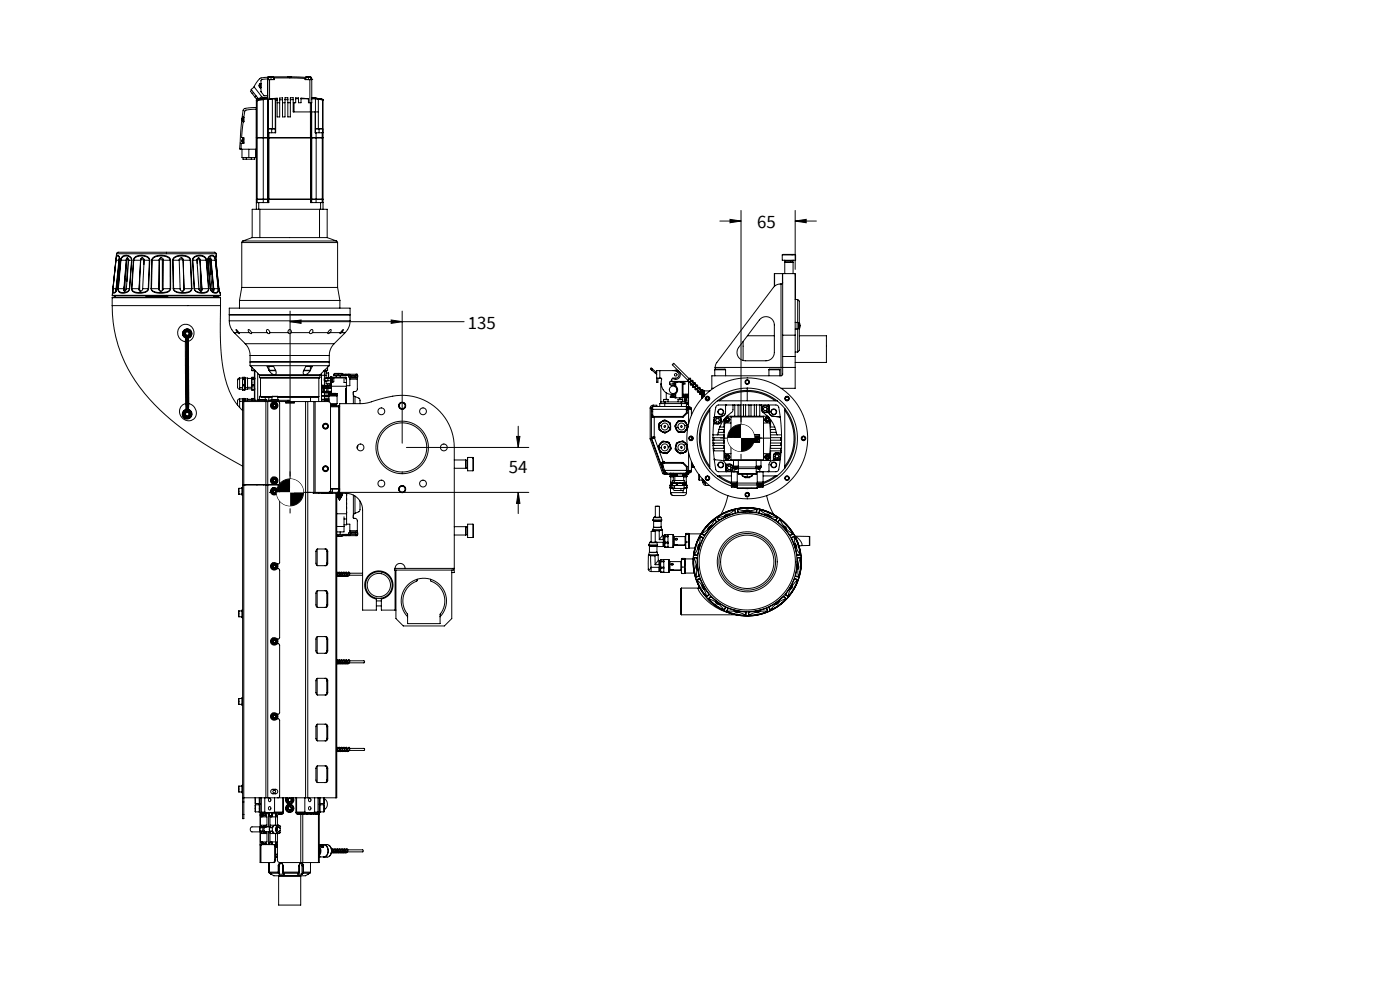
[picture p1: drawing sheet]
<svg xmlns="http://www.w3.org/2000/svg" width="420mm" height="297mm" viewBox="0 0 420 297" stroke-linecap="round" stroke-linejoin="round" font-family="sans-serif">
<defs><g id="words">
<g font-size="5.6">
<text x="227.2" y="68.4">65</text>
<text x="140.4" y="98.5">135</text>
<text x="152.7" y="141.8">54</text>
</g>
</g></defs>
<g fill="none" stroke="#000" stroke-width=".3">
<path d="M72.6 36.1l.3 .3M72.6 36.1h.1M72.6 35.5h.1M72.7 35.5v.6M72.9 36.4h.1M72.9 35.2v1.2M72.9 35.2l-.3 .3M72.9 35.1v1.3M72.9 35.1v.1M72.9 35.1h.2M72.9 36.4h.2M73.1 35.1v1.3"/>
<path d="M73.1 36.4h.1M73.2 35.2h.1M75.5 27l-.4 .3 1.9 2.4 .4-.3M76.1 27.7l-.4 .3M76.3 26.1l2.3 3 1.7 .1M76.3 26.1a3.5 3.5 0 0 1 3.5-2.9h.5v6.5M76.3 26.1l-1 .7 2.3 2.9 .9-.7M76.8 28.7l-.4 .3M76.9 32.7l-2.7 .2-.7 .4-1 7.9h.7v1.8h-.8l.1 1.7M76.9 32.2l-2.1 .1a1.66 1.66 0 0 0-1.8 .6l-.7 5.1-.4 6.6 5 .1M76.9 30.2v32.5M77.2 30.2h-.3"/>
<path d="M77.2 30.2v30.5M77.6 29.7v.1M77.7 29.7h-.1M77.7 29.7v.1M77.7 25.7l.1 .3M77.7 25.7h.1M77.7 25.6h.1M77.8 26l.2 .3M77.8 26h.1M77.8 25.4h.1M77.8 25.6v.1M77.8 25.4l-.1 .2"/>
<path d="M77.9 29.7v.1M78 26.3h.1M78 25.1v1.2M78 25.1l-.2 .3M78 25h.1M78 29.7h-.1M78 29.7h.1M78 25v1.3M78 25h.2M78 26.3h.2M78.2 25v1.3M78.2 25l.1 .1"/>
<path d="M78.3 26.2l-.1 .1M79 29.9l-1.8 .3M79 29.9v30.8M80.3 29.4v.3l2.9-.3v.6M80.3 29.4l-3.4 .5v.3M80.3 29.3l-2.4 .4M80.3 29.3l-2.3 .4M80.3 29.2l-2.7 .5M80.3 29.2h.1M80.3 29.2l-2.6 .5M80.3 29.2v.2M80.3 23.9h.6"/>
<path d="M80.3 23.7l-2 .3v3.4l.9 1.3h1.1M80.3 23.5h.1M80.3 29.8l-1.3 .1M80.3 29.8v30.9M80.3 29.8h.2M80.3 29.8h.1M80.3 39.8h.2M80.4 38.7h1.1M80.4 38.7v1.1M80.4 39.8h.1M80.5 29.8v8.8M80.5 39.8h.2"/>
<path d="M80.5 39.8v20.9M80.6 23.1h.7M80.6 23.1v.8M80.7 23l-.1 .1M80.7 23h.6M80.7 23l-.4 .1M80.7 39.8v19.9M80.9 23.9h.4M80.9 23.9v5.8M81.3 23.9h1v-.5h6.9l2.3 .1v.4h1M81.3 23h.7M81.3 23v.1"/>
<path d="M81.3 23.1h.7M81.3 23.1v.8M81.5 38.5l1.1 .1M81.5 38.5l-1.1 .2M81.5 38.7h1.1M81.5 38.5v.2M81.5 38.7v1.1M81.7 29.7h.8l.1 .3M81.7 29.7l-1.2 .1M81.7 29.7v8.8M82 23v.1M82 23l9.8 .2"/>
<path d="M82 23.1v.8M82.6 30h.1M82.6 30v9.8M82.7 30v9.8h-2M82.7 30h.1M83.2 30h-.5M83.2 30.8h.7M83.9 29.9v5.1h-.7v-5M84.8 29.9v-.2a.44 .44 0 0 0-.4-.4 .44 .44 0 0 0-.5 .3v.3M84.8 29.9h-.9M84.8 30.8h.7M85.5 29.9v5.1h-.7v-5.1"/>
<path d="M86.3 23h.1M86.4 23h.1M86.4 29.9v-.1a.44 .44 0 0 0-.4-.6 .44 .44 0 0 0-.5 .4v.3M86.4 29.9h-.9M86.4 30.8h.7M86.5 23h.3M86.5 23h.1M86.8 23h.2M86.8 23h.1M87 23h.1M87.1 23h.1M87.1 29.9v5.1h-.7v-5.1"/>
<path d="M87.1 29.9v-.1a.44 .44 0 0 1 .3-.6 .44 .44 0 0 1 .6 .4v.3M87.1 29.9h.9M87.2 23h.1M87.2 23h.2M87.4 23h.1M88 29.9v3.6h5.3M88 30.8h.2M88.2 30.8v2.7M88.7 29.6v1.2h-.5M88.7 29.6v-.3l.9 .1v.2M88.7 29.6h.9M89.6 29.6v1.2h.7v-1.2"/>
<path d="M90.3 29.6h2.2M90.3 29.6v-.2l2.2 .2M91.8 23.1h.7M91.8 23.1v.8M92.5 23l-.7 .1M92.5 23l.8 .1M92.5 23.9h.5M92.5 23v.1M92.5 23.1h.8M92.5 23.1v.8M92.5 29.6v1.2h.6l.1 29.9h3M93 23.9h.5"/>
<path d="M93 23.9v6.9M93.3 23.3l.2 .2v10M93.3 23.1v.8M93.3 33.5v7.8M93.3 33.5h.2M93.5 33.5h1.1M93.5 33.5v27.2M93.5 23.8h.1M93.5 29.6h.1M93.5 29.4l3.4 .6h-.1M93.5 29.6h1.1M93.5 29.3l3.4 .6"/>
<path d="M93.5 29.3l3.4 .5M93.5 29.2l3.4 .6M94.6 33.5v6.3h.2M94.6 33.5h.9M94.6 29.6l.9 .1M94.6 29.6v10.2M94.8 39.8h1.9M94.8 39.8v1.5M95.5 29.7l1.3 .3M95.5 29.7v8.8M95.7 38.5l1.1 .2M95.7 38.5l-1.1 .2h1.1"/>
<path d="M95.7 38.5v.2M95.7 38.7h1.1M95.7 38.7v1.1M96.7 39.8h.2M96.7 39.8v20.9M96.8 30v8.6M96.8 38.7v1.1M96.9 29.8h.1M96.9 29.8v32.9M72.6 44.7v2.5h2.1M72.6 42.5l.3 .3M72.6 42.5h.1"/>
<path d="M72.6 41.9h.1M72.7 41.9v.6M72.9 42.8h.1M72.9 41.6v1.2M72.9 41.6l-.3 .3M72.9 41.6h.1M72.9 41.6h.2M72.9 42.8h.2M72.9 47.2v.5h3.5v-.5M73.1 42.8h.1M73.1 41.6v1.2M73.2 41.6h.1"/>
<path d="M73.9 47.2v.5M74.7 44.7v2.5M75.4 47.2v.5M76.7 44.7v2.5h-2M76.9 41.3h16.2M80.5 59.7h.1M80.5 59.7h-3.6M80.5 59.7h.2M80.6 59.7v1h-3M80.6 59.7h12.6M80.7 59.7h12.5M93.1 41.3h.2"/>
<path d="M93.2 59.7h.1M93.2 41.3h.2v18.4h-.2M93.3 59.7v1M93.3 41.3h.2M93.5 41.3h1.3M93.5 59.7h1.3M93.5 41.3h1.4v18.4h-1.4M93.5 59.7h-.2M94.8 41.3h2.1M94.8 59.7h2.1M94.8 59.7v1M34.8 78l.2-1.3 .3-.2 .5 .6 .1 .9"/>
<path d="M34.8 78h.1M34.8 78a.92 .92 0 0 1 .7-1.2l.3 .4 .1 .8M34.8 78h.9M34.8 78l-.9 8.5M35 76l.5-.4h28.8l.5 .4M35 76h29.8M35 76l-1.3 12.5M35.7 78l-.9 8.5M35.7 77.9h.1M35.7 77.9v.1M35.8 77.9l-.9 8.8M35.9 77.5l-.1 .4"/>
<path d="M35.9 78l-.8 8.5M35.9 78h.1M35.9 77.8l-.2-.5v.6M36.2 78a1.68 1.68 0 0 1 1.7-1.5 1.68 1.68 0 0 1 1.6 1.5M36.2 78h.1M36.2 78l-.8 8.5M36.3 78a1.63 1.63 0 0 1 1.6-1.3 1.63 1.63 0 0 1 1.6 1.3M36.3 78h1.6M36.3 78l-.8 8.5M37.9 78l-.7 8.5M37.9 77.9v-.1a.37 .37 0 0 1 .3-.5 .37 .37 0 0 1 .4 .4v.3M37.9 77.9h.1"/>
<path d="M37.9 77.9v.1M38 77.8h.6M38 77.9l-.8 8.8M38.1 77.8v6.6M38.3 77.3l-.3 .6M38.6 78l-.7 8.5M39.5 78l-.7 8.5M39.5 78h-.9M39.5 78h.1M39.5 78l-.6 8.5M40 78a2.29 2.29 0 0 1 3.2-1.4 1.75 1.75 0 0 1 1.7 1.4M40 78h.1"/>
<path d="M40 78l-.5 8.5M40.1 78v-.1a2.95 2.95 0 0 1 4.7-.2v.3M40.1 78h2.1M40.1 78l-.5 8.5M42.2 78l-.5 8.5M42.2 77.9a.56 .56 0 0 1 .6-.6 .56 .56 0 0 1 .4 .7M42.2 77.9h.1M42.2 77.9v.1M42.2 77.9l-.4 8.8M42.2 77.8h1v1.5M42.8 77.3l-.4 .2-.2 .4M43.2 78l-.4 8.5"/>
<path d="M44.8 78l-.3 8.5M44.8 78h-1.6M44.9 78h-.1M44.9 78l-.3 8.5M45.5 78v-.1a3.4 3.4 0 0 1 4.4-1.2 1.47 1.47 0 0 1 1.3 1.3M45.5 78h.2M45.5 78l-.2 8.5M45.7 78l-.3 8.5M45.7 78h2.1M45.7 78v-.1a3.4 3.4 0 0 1 4.1-1 1.31 1.31 0 0 1 1.2 1.1M47.8 78l-.1 8.5M47.8 77.9a.63 .63 0 0 1 .7-.6 .63 .63 0 0 1 .5 .7"/>
<path d="M47.8 77.9v.1M47.8 77.9h.1M47.8 77.9l-.1 8.8M47.8 77.8h1.2M48.4 77.3l-.5 .2-.1 .4M48.7 77.8v9.3M49 78l-.1 8.5M51 78l.1 8.5M51 78h-2M51.2 78h-.2M51.2 78v8.5M51.8 78v-.1a3.2 3.2 0 0 1 4.2-1.2 1.49 1.49 0 0 1 1.2 1.3"/>
<path d="M51.8 78h.1M51.8 78l.2 8.5M51.9 78l.2 8.5M51.9 78h1.9M51.9 78v-.1a3.2 3.2 0 0 1 4-1 1.33 1.33 0 0 1 1.2 1.1M53.7 77.8h1.2M53.8 78l.2 8.5M54.3 77.3l.4 .2 .2 .4M54.9 77.9l.3 8.8M54.9 77.9h.1M55 77.9a.6 .6 0 0 0-.7-.6 .6 .6 0 0 0-.5 .7M55 77.9v.1"/>
<path d="M55 78l.2 8.5M57.1 78h-2.1M57.1 78l.4 8.5M57.2 78h-.1M57.2 78l.4 8.5M57.7 78a2.27 2.27 0 0 1 1.9-1.6 2.27 2.27 0 0 1 2.2 1l.2 .6M57.7 78h.1M57.7 78l.6 8.5M57.8 78l.5 8.5M57.8 78h1.3M57.8 78a2.23 2.23 0 0 1 3.9-.5l.2 .5M59.1 78l.6 8.5"/>
<path d="M59.1 77.8h.9M59.2 77.8v1.2M59.5 77.3l.4 .6M59.9 77.9l.6 8.8M59.9 77.9h.1M60 77.9a.5 .5 0 0 0-.5-.6 .5 .5 0 0 0-.4 .7M60 77.9v.1M60 78l.6 8.5M61.9 78h-1.9M61.9 78l.6 8.5M62 78h-.1M62 78l.6 8.5"/>
<path d="M62.3 78a1.19 1.19 0 0 1 1.2-1.5 1.19 1.19 0 0 1 1.1 1.5M62.3 78h.1M62.3 78l.8 8.5M62.4 78l.7 8.5M62.4 78h.4M62.4 78a1.11 1.11 0 0 1 1.1-1.3 1.11 1.11 0 0 1 1.1 1.3M62.8 78l.8 8.5M62.8 77.8h.4v4.4M63 77.3l.2 .6M63.1 77.8v3.6M63.2 77.9l.9 8.8M63.2 77.9h.1"/>
<path d="M63.3 77.9v-.5a.41 .41 0 0 0-.5 .1 .41 .41 0 0 0 0 .5M63.3 77.9v.1M63.3 78l.8 8.5M64.6 78h-1.3M64.6 78l.8 8.5M64.6 78h.1M64.6 78l.9 8.5M64.8 77.8v.1M64.8 78l.9 8.5M64.8 78h.1M64.8 76l.1 .5M64.9 76.6l-.1 1.4"/>
<path d="M64.9 76.5l-.1 1.5M64.9 76.5v.2M72.5 72.7h28.8M72.5 72.7v13.4M72.9 72.2l-.4 .5M72.9 72.2h28.1M75.7 71.2h2.3M75.7 71.2l-2.8 1M76.9 60.7h.7M77.6 60.7v2M78 62.7h-2.3v8.5M78 62.7v8.5"/>
<path d="M78 62.7h17.9M78 71.2h17.9M95.9 62.7h2.3v8.5M95.9 71.2h2.3M95.9 62.7v8.5M96.2 60.7h.7M96.2 60.7v2M98.2 71.2l2.8 1M101 72.2l.3 .5M101.3 72.7v13.4M216 66.3h6.3M219 65.7l3.3 .6-3.3 .5z"/>
<path d="M222.3 63.1v66.9M234.7 76.4v1.6h4v-1.6M234.7 76.4h4M235.3 78l.2 .2M235.4 78.6h2.5M235.4 78.6v3.4M235.5 78.6h2.4M235.5 78.2h2.4M235.5 78.6h-.1M235.5 78.2v.4M237.9 78.6h.1M237.9 78.2v.4"/>
<path d="M237.9 78.6v3.4M238 78l-.1 .2M238.6 66.3l3.3-.6v1.1zM238.6 63.1v17.6M238.6 66.3h6.3M33.7 91.6a42.2 42.2 0 0 0 14.4 31.3 122.8 122.8 0 0 0 24.7 16.8M33.7 91.6h32.5M33.7 89.2h32.5M33.7 89.2v2.4M33.7 88.5h32.4M33.9 86.5l-.1 1.2a.77 .77 0 0 0 .9 0 .77 .77 0 0 0 .3-.8l.1-.4M33.9 86.5h.1"/>
<path d="M33.9 86.5h.9M33.9 86.5v1l.2 .2 .4-.1M34.5 88.6v.5M34.6 87.6h-.1M34.8 86.7h.1M34.8 86.5v.2M34.9 86.7v.4M35.1 86.5l-.6 1.1M35.1 86.5h.1M35.4 86.5l.1 .6a1.93 1.93 0 0 0 3.3-.2l.1-.4M35.4 86.5h.1M35.5 82.4l-.4 4.3-.4 .6 .1-.6"/>
<path d="M35.5 86.5v.3a1.83 1.83 0 0 0 1.7 .9 1.83 1.83 0 0 0 1.6-1.1v-.1M35.5 86.5h1.7M37.1 86.7h.1M37.2 86.5l-.1 .2M37.2 86.7l.2 .5M37.3 85.9v1.2M37.5 83.4v3.8M37.9 86.5a.47 .47 0 0 1-.2 .6 .47 .47 0 0 1-.6-.1v-.3M38.8 86.5h-.9M38.9 86.5h-.1M39.5 86.5a1.56 1.56 0 0 0 1.9 1.4 3.1 3.1 0 0 0 3.1-1l.1-.4M39.5 86.5h.1"/>
<path d="M39.6 86.5a1.48 1.48 0 0 0 1.9 1.2 3.1 3.1 0 0 0 2.9-.9l.1-.3M39.6 86.5h2.1M41.7 86.7h.1M41.7 86.5v.2M41.8 86.7l.1 .4 .4 .2M41.9 83.9v3.2M42.8 86.5a.56 .56 0 0 1-.5 .7 .56 .56 0 0 1-.6-.5M43.5 89.1l.9-.2h5.5l.6 .2M44.5 86.5h-1.7M44.6 86.5h-.1M44.7 88.9l-.9 .2M45.3 86.5a1.95 1.95 0 0 0 2.5 1.4 3.4 3.4 0 0 0 3.3-1l.1-.4"/>
<path d="M45.3 86.5h.1M45.4 86.5l.1 .3a4.5 4.5 0 0 0 5.3 .3l.3-.6M45.4 86.5h2.3M47.7 86.7h.1M47.7 86.5v.2M47.7 86.7l.2 .4 .4 .2M48.9 86.5a.63 .63 0 0 1-.5 .8 .63 .63 0 0 1-.7-.6M51.1 86.5h-2.2M51.2 86.5h-.1M52 86.5a2.08 2.08 0 0 0 2.5 1.4 2.87 2.87 0 0 0 3-1l.1-.4M52 86.5h.1M52.1 86.5a1.94 1.94 0 0 0 2.4 1.2 2.95 2.95 0 0 0 2.9-.9l.1-.3"/>
<path d="M52.1 86.5h1.9M54 86.5a.6 .6 0 0 0 .6 .8 .6 .6 0 0 0 .6-.6M55.2 86.7l-.1 .3-.5 .3M55.2 86.7h.1M55.2 86.5v.2M57.5 86.5h-2.3M57.6 86.5h-.1M58.3 86.5a2.71 2.71 0 0 0 4.2 .7l.1-.7M58.3 86.5h.1M58.3 86.5l.1 .3a2.92 2.92 0 0 0 4 .3l.1-.6M58.3 86.5h1.4M59.7 86.5a.51 .51 0 0 0 .4 .8 .51 .51 0 0 0 .5-.6"/>
<path d="M60.1 80.5v6.7M60.5 86.7l-.3 .6M60.5 86.7h.1M60.6 86.5v.2M62.5 86.5h-1.9M62.6 86.5h-.1M63.1 86.5a1.39 1.39 0 0 0 .9 1.2 1.39 1.39 0 0 0 1.4-.2l.1-1M63.1 86.5h.1M63.1 86.5a1.23 1.23 0 0 0 1 1.1 1.23 1.23 0 0 0 1.3-.5v-.6M63.1 86.5h.5M63.6 86.5a.45 .45 0 0 0 .1 .5 .45 .45 0 0 0 .5 .2l-.1-.5M64.1 86.7l-.1 .5"/>
<path d="M64.1 86.7h.1M64.1 86.5v.2M65.3 88.9v.2M65.3 88.9h-1.1l-.3 .2M65.3 88.9h-.7v.2M65.3 88.6v.3M65.4 86.5h-1.3M65.5 86.5h.1M65.7 86.5l.4 1.4M65.7 86.5h.1M66.1 87.9v.6M66.2 91.6l-.1 2a68.9 68.9 0 0 0 2 21.7 16.7 16.7 0 0 0 4.7 7.7"/>
<path d="M66.2 89.2v2.4M68.8 96.2l.4 1.9 1.1 1.6M68.8 94.3h36.2M68.8 96.2v-3.9h36.2v3.9M68.8 96.2h36.2M70.3 99.7h1M70.3 99.7l3.3 3.3M71.3 99.7l-.5-.9 .9 .9M71.3 99.7l.5 .3-.1-.3M71.7 99.7h3.1M71.8 90h30.2M71.8 90v2.3"/>
<path d="M72.5 86.1h28.8M72.5 86.1l-.7 3.9M74.8 99.7l-.3-.9a.95 .95 0 0 1 1 .9M74.8 99.7l.5 .3 .2-.3M75.5 99.7h4.6M80.1 99.7l-.2-.6 .2-.3a.78 .78 0 0 1 .9 .9M80.1 99.7a.46 .46 0 0 0 .4 .3 .46 .46 0 0 0 .5-.3M81 99.7h5.4M86.4 99.7a.62 .62 0 0 1 .6-.9l.4 .4v.5M86.4 99.7a.52 .52 0 0 0 .5 .3 .52 .52 0 0 0 .5-.3M87 93.2v53.1M87 96.4h52.2"/>
<path d="M87 96.4l3.3-.5v1zM87.4 99.7h5.4M92.8 99.7a.75 .75 0 0 1 1-.9l-.1 .9M92.8 99.7a.46 .46 0 0 0 .5 .3 .46 .46 0 0 0 .4-.3M93.7 99.7h4.6M98.3 99.7l.9-1 .1 .5-.3 .5M98.3 99.7l.1 .3 .6-.3M99 99.7h3.1M101.3 86.1l.7 3.9M102 90v2.3M102.1 99.7l.9-1-.5 1M102.1 99.7l-.1 .3 .5-.3"/>
<path d="M102.5 99.7h1.1M103.6 99.7l-3.4 3.3M105 96.2l-.4 1.9-1 1.6M117.4 95.9l3.3 .5-3.3 .5zM120.7 93.2v39.6M228.1 95.5a2.5 2.5 0 0 1 2.7-.4 2.5 2.5 0 0 1 1.5 2.3v8.2a2.5 2.5 0 0 1-2.5 2.5h-6.2a2.5 2.5 0 0 1-2.2-1.4 2.5 2.5 0 0 1 .2-2.6zM232.4 82h6.2v18.5M232.4 82l-.1 3.8M232.4 82v3.8M234.3 85.1a2.56 2.56 0 0 0-2.2 1l-17 22.5-.5 1.5M234.3 85.1v25M234.7 84.9l.1-2.9v18.5"/>
<path d="M234.8 84.6l-.5 .5M238.6 82.3v7.5M238.6 89.8h.7M238.6 96.6h.5M238.6 98.6h.5M239.1 96.6v2M239.1 96.6l.5 .1M239.3 98.6v6.9M239.3 89.8v6.9M239.3 89.8a2.44 2.44 0 0 1 .5 2.4v10.9a2.44 2.44 0 0 1-.5 2.4M239.6 96.7l.2 .9-.2 .9M239.6 96.7v1.8"/>
<path d="M239.6 98.5l-.5 .1M239.8 96.7h.1M239.8 96.7l.3 .9-.3 .9M239.8 96.7v1.8M239.8 98.5h.1M55.6 102.4l.1 18.6M55.6 102.4l.3 .1M55.8 101.3a1.41 1.41 0 0 1-.8-2.2 1.41 1.41 0 0 1 2.3 .1 1.41 1.41 0 0 1-.7 2.1M55.8 101.3l-.2 1.1M55.8 101.3l.1 .3M55.8 101.3h.1M55.8 101.3l.1 .1"/>
<path d="M55.9 101.3l.2 .1M55.9 101.3h.1M55.9 101.3h.5M55.9 101.4v.2M55.9 101.6v20.9M55.9 101.6h.2M56.1 101.4v.2M56.1 101.4h-.2M56.1 101.4h.1M56.1 101.6v20.9M56.2 101.6v20.9M56.2 101.4v.2"/>
<path d="M56.2 101.4h.2M56.4 101.6h-.2M56.4 101.6v20.9M56.4 101.4v.2M56.4 101.3h.1M56.4 101.3l-.2 .1M56.5 101.3l-.1 .1M56.5 101.3h-.1M56.5 102.3a2.61 2.61 0 0 0 1.5-3.5 2.61 2.61 0 0 0-3.5-1.3 2.68 2.68 0 0 0-1.1 2.8 2.68 2.68 0 0 0 2.2 2.1M56.5 102.3l.1 18.7M56.5 102.3h-.1M56.6 101.3h-.2"/>
<path d="M56.6 101.3h.1M56.6 101.3h-.1M56.6 101.3l-.1 1M56.6 101.3l-.2 .3M71.3 114v2.1l.6 .6M71.9 119.5l-.6 .4v1.5M71.9 113.3l-.5 .2-.1 .5M71.9 119.5h2.4v.5M71.9 113.5v2.7M71.9 113.5l-.5 .1-.1 .4M71.9 119.5v.8M71.9 113.3v.2"/>
<path d="M71.9 116.2v.5M71.9 113.3h.9M71.9 116.7h.9M71.9 116.2h.9M72.8 114.5v1.7M72.8 113.3v1.2M72.8 116.2v.6M72.8 113.3h.1M72.8 113.3v-.2h.7v.2M72.8 114.5v.8M72.8 113.3v.2M72.8 120h.2"/>
<path d="M72.8 120v25.2M72.8 113.2h.1M72.8 116.8v.1M72.8 119.4v.6M72.8 119.4v.8M72.8 115.3v.3M72.8 113.5v.2M72.8 119.4h.7M72.8 116.9h.7M72.8 116.8h.7M72.8 113.5h.7M72.8 115.6v.6"/>
<path d="M72.8 115.3h.7M72.8 113.7h.7M72.8 113.7v.8M72.8 115.6h.7M73 120h.2M73 120v.3M73.2 120h.2M73.2 120l-.1 25.2M73.4 120h6.1M73.4 120v.3M73.5 119.4v.6zM73.5 115.3v.3"/>
<path d="M73.5 113.5v.2M73.5 116.8v.1M73.5 115.6v.6M73.5 113.7v.8M73.5 113.2h.1M73.5 114.5v1.7M73.5 113.3h.8v2.9M73.5 113.3v1.2M73.5 116.2v.6M73.5 113.3h.1M73.5 116.2h.8M73.5 114.5v.8"/>
<path d="M73.5 113.3v.2M73.6 103a5 5 0 0 1 1.4 3.5M73.6 103h26.6M74.3 116.2v.5h-.8M74.3 119.7h1.2M74.3 113.4h1.2M74.3 116.5h1.2M74.3 116.1h1.2M75 106.5v1.8h23.8v-1.8M75 109.6h23.8M75 108.6h23.8M75 106.5h23.8"/>
<path d="M75 108.6v1M75 109.6l.3 .2M75.2 108.3l-.2 .3M75.3 109.8h.1M75.3 109.8l1.3 1.3M75.5 114.5v1.7M75.5 113.3v1.2M75.5 116.2l.1 .7M75.5 113.3h.1M75.5 113.3l.1-.2h.7v.4M75.5 114.5l.1 .8M75.5 116.2l.1 .6"/>
<path d="M75.5 113.3l.1 .2M75.5 111l1.1 .1M75.5 111h1M75.5 110v1M75.5 113.2h.1M75.6 119.4v.1M75.6 119.4l-.1 .6 .1-.5M75.6 119.4l.7 .1M75.6 115.3v.3M75.6 113.5v.2M75.6 116.8v.1M75.6 119.5h.7"/>
<path d="M75.6 116.8h.7M75.6 113.5h.7M75.6 115.6l-.1 .6M75.6 115.3h.7M75.6 113.7l-.1 .8M75.6 113.7h.7M75.6 115.6h.7M76.3 119.5l.2 .2M76.3 113.2l.2 .2M76.3 115.3v.3M76.3 113.5v.2M76.3 116.8l-.7 .1"/>
<path d="M76.3 113.4l.2 .2M76.3 113.7v1.6M76.3 115.6v1.2M76.3 119.5v.5M76.3 111.1v2.1M76.3 116.7v2.8M76.5 116.5l-.2 .2M76.5 111.1v8.9M76.6 111.1l1.2 1.3M77.3 111.8v8.2M77.6 120v-.2h2.2v25.4M77.8 112.4v.1"/>
<path d="M77.8 112.4h18.2M77.8 118.9h.4M77.8 118.9v.9M77.8 113.1a5.3 5.3 0 0 0 3.3 .2h14.6l.3-.2M77.8 113.1h18.2M77.8 112.5h18.2M77.8 112.5v.6M78.2 118.8l-.4 .1M78.2 118.8h3.4M78.2 118.8l.2 .3h3.2M78.2 113.3v5.5M79.5 120h6.9"/>
<path d="M79.5 120v.3M79.6 119.1v.7M80.7 119.1v.9M80.7 111l.1 .1M80.7 110.9l-.6-1.1h2l.6 1.3a.79 .79 0 0 1-.1 1.1l-1.1-.2-.7-.9M80.7 111h2M80.7 109.8v1.2M80.8 111.1h.1M80.8 111.1h1.9M81.3 120v-.2h2.3v.2M81.6 118.9h1.7M81.6 118.9v.9"/>
<path d="M83.3 118.8h12.4a5.5 5.5 0 0 1-3.4 .3h-9M83.3 118.9v.9M86.4 120h.5v.3M86.4 120v.3M91.1 111.1h1.9M91.1 111h2M93 111.1h.1M93.1 111l-.1 .1M93.1 110.9l.6-1.1h-2l-.6 1.3a.76 .76 0 0 0 .2 1.1l1-.2 .7-.9M93.1 109.8v1.2M93.2 119.1v1.2M95.7 113.3l-.1 7"/>
<path d="M96 112.5v.6M96 112.4v.1M96.5 116.2h.2M96.5 115.5h.2M96.5 119.7h2.2M96.5 117.7h2.9v.2M96.5 119.9h2.2M96.5 118.8h2.2M96.5 118.5h2.5M96.5 112.5h1.3M96.5 111.9v8.4M96.7 116.2v1.2"/>
<path d="M96.7 116.2h2.7v1.2h-2.9M96.7 115.5v.7M96.7 115.5h.3v.3M97 116.2v1.2M97.2 111.1l-1.2 1.3M97.2 113.6v.4M97.3 111.1v2.5M97.3 111.2h.5v1.3M97.3 117v.3h.7M97.3 118.2v.2h1.7M97.3 119.3v.2h1.4M97.3 114.1l.2 .1"/>
<path d="M97.3 116.4h.7M97.3 113.9v1.6M97.3 115.8h.1M97.3 116.2v.7M97.3 111h1M97.5 113.4v.8M97.5 113.4h.9v.8h-.9M97.5 113.4l-.2 .1M97.8 111.8h.7M97.8 113.2h.7M97.8 112.5v.9M97.8 114.2v.7h1.4"/>
<path d="M97.8 113.3h1.4M98 116.2v1.2M98.2 115.4v.2M98.2 115.6l-1.1 .2M98.3 111l-1.1 .1M98.3 110v1M98.4 113.5h.8M98.4 114.1h.8M98.4 117.3h1M98.4 116.2v1.2M98.4 116.4h1M98.5 111.8v1.4"/>
<path d="M98.7 108.3l.1 .3M98.7 118v.3h2.4v-.3M98.7 118h.5M98.7 118h2.4M98.7 118.6h2.4M98.7 118.9h-1.4v.3M98.7 118.6v1.8M98.7 118.5v.1M98.8 109.6l-1.6 1.5M98.8 108.6v1M98.9 118.3l.1 .1M99 118.4h1.8"/>
<path d="M99 118.4v.1M99.2 113.8v-.8h.2v.8M99.2 113.8l-.1 1.4-2.1 .3 .1 .3M99.2 113l-.2 .5M99.2 113.8h.2M99.2 118h1.4M99.4 115.5v.3M99.4 113h4.4v.3M99.4 117.8h-2.1v.2M99.4 115.5l-1.2 .1M99.4 113.8v1.7M99.4 115.8h-2.4"/>
<path d="M99.4 115.8h4.5M99.4 113.1h.2M99.4 114.5h.2M99.6 113.1v1.4M99.6 113.5h.1M99.6 114.1h.1M99.6 113.3h.1M99.6 113.1h.3M99.9 113.1h.1M99.9 113.1h.2v1.3h-.2M99.9 114.4h.1M99.9 114.4l-.3 .1"/>
<path d="M100.1 113.3h3.7M100.2 103a5 5 0 0 0-1.4 3.5M100.8 118.4v.1M100.9 112.5v.5M100.9 118.3l-.1 .1M101.1 118.5v.1M101.1 118.6v2.4M101.1 118h-.5M101.5 111.9h-1.2v.3M101.5 111.9h1.1v.3M101.5 111.9v.3M102.1 112.5v.5"/>
<path d="M102.8 112.2h-2.7v.3h2.7M102.8 112.5h.3M102.8 112.2h.3M102.8 112.2v.3M103.1 112.5h.5M103.1 112.2h.5M103.1 112.2v.3M103.2 113.6v1h.7M103.6 112.5h.5M103.6 112.2h.5M103.6 112.2v.3M103.8 118.9h.1"/>
<path d="M103.8 120h.1M103.8 117.3h.1M103.8 119.5h.1M103.8 119.6h.1M103.8 116.6v.9M103.8 113.3l.1 1.3M103.8 119.9h.1M103.8 118.8h.1M103.8 117.4h.1M103.8 117.9v.3M103.8 118.7v1.8M103.8 118.2h.1"/>
<path d="M103.8 119.3h.1M103.8 119.4h.1M103.8 118h.1M103.8 117.9h.1M103.8 119.1h.1M103.8 119.2h.1M103.8 118.1h.1M103.8 116.8h.1M103.8 116.9h.1M103.8 117.2h.1M103.8 119.8h.1M103.8 116.7h.1"/>
<path d="M103.8 119h.1M103.8 119.7h.1M103.9 114.6v1.2M103.9 115.8l-.1 5.2M104.1 112.5h3.2l-.1 .5M104.1 112.2v.3M104.1 112.2h.5M104.6 112.2v.8h2.6M104.6 112.2h.4M105 112.2h1.8M105 112.2v.3M105 113v2.6h-1.1"/>
<path d="M105 113.6h2.2M105.1 113h1.7v.3h-1.7zM105.4 113h.1M106 118.4l.5 .4M106 118.4v2.6M106.5 118.8l1.4 .7 .1 1.5M106.5 118.8v2.2M106.6 113h.1M106.8 112.2v.3M106.8 112.2h.1M106.9 112.2h.3v.3M106.9 112.2v.3"/>
<path d="M107.2 113v3.7a.96 .96 0 0 1-1.1 .7l-.1 1M195.5 110.9l1 .8M195.8 110.6l-.5-.3-.2 .3 .4 .3M195.8 110.6l-.3 .3M195.8 110.6l1.2 1.1h-.5M196.5 111.7l.5 .6M197 113.3l1.4 .1a3.7 3.7 0 0 0 3.9 4.8 1.45 1.45 0 0 0 .8-1.9 1.45 1.45 0 0 0-1.9-.8l-.1-.2a.67 .67 0 0 1-.2-.7 .67 .67 0 0 1 .7-.4v-.6l.3-.3a1.37 1.37 0 0 0 1.8-.7 1.59 1.59 0 0 0-1.8-1.5h-4.9v3.5h.4v-1.3M198 111.1v2.2M198.4 115.1l-.1 5.9M199.1 119.8h1.3M199.1 119.8v.7M199.9 117.7v2"/>
<path d="M200.4 119.8v.7M201 115.1h1.5M201 118.9h1.4v.2h-.7M201 119.1h.7M201 114.4h.9M201.1 114.3l5.4 .1M201.2 118.6h.5zM201.6 118.2l.1 .2M201.7 118.6h.5M201.7 118.4v.7M201.8 118.2l-.1 .2M201.9 114.4v.7"/>
<path d="M201.9 114.4h3.5M202.1 111.1a1.38 1.38 0 0 1 2 1.4 1.38 1.38 0 0 1-2.3 .9M202.4 114.3v.1M202.5 114.5h.2M202.5 118.1v1.1h.2M202.5 114.4v1.2M202.7 114.5h2M202.7 119.2h2M202.7 114.5v1.2M202.7 118v1.2M203 114.4v.1M203.1 114.4v.1"/>
<path d="M203.3 114.4h.1M203.4 119.8h1.4M203.4 119.8v.7M204 119.2v.5M204.1 114.4h.1M204.3 114.4v.1M204.4 114.4v.1M204.7 114.5h.2M204.7 114.5v4.7M204.8 119.8v.7M204.9 114.4v4.8h-.2M204.9 115.1h.7"/>
<path d="M204.9 118.9h1.7M204.9 119.1h1.7M204.9 114.3v.1M205 118.9v.2M205.1 118.1h.5l.1 .3M205.3 119.9h.8v.9M205.4 118.6v.1M205.4 119.1l-.1 1.4M205.4 114.4h1.2M205.4 114.4v.7M205.7 118.4l.1-.3h.5l.1 .5M205.7 118.4v2.6"/>
<path d="M206 119.2h.6M206 118.6v.1M206 119.1v.8M206.1 114.3h.1M206.2 114.3h.1M206.3 114.3h.1M206.4 114.3h.1M206.4 118.6l-1.4 .1M206.4 118.7v.2M206.5 113.6l.1 .2zM206.6 119.1v.1M206.6 114.4v4.7"/>
<path d="M206.6 119.2v7.8M206.5 114.4h.1M206.9 113.6l.5 .6 .4-.1M206.9 113.6l-.3 .2M207 114.6l.6 .6M207.1 113.4l-.4 .1-4.6-4.6-.4 .4 5.1 5.2M207.2 113.4l-.1 .4v-.4l-.6 .2M207.2 114.8v.5M207.3 114l.4 .1M207.5 115.1l-.1 .1M207.6 114.3l.5 .6 .4-.1M207.7 114.3h.1"/>
<path d="M207.7 115.3l.6 .6M207.7 114.3l-1.1 .4M207.9 114.1l-.1 .4 .1-.2a.53 .53 0 0 0-.9 .1l-.3 .1 .1-.1M207.9 115.5v.5M208 114.7l.4 .1M208.3 115l.5 .6 .4-.1M208.3 115.1l.1-.1-1 .4-.1-.4v.4M208.4 115l-.1 .1M208.4 116l.6 .6M208.6 114.8l-.1 .5 .1-.3a.53 .53 0 0 0-.9 .1l-.3 .1M208.6 116.2v.5M208.7 115.4l.4 .1"/>
<path d="M208.7 116.4v.4M208.7 116.4l.1 .5 1-.5M208.8 116.7l.4-.2a.46 .46 0 0 1 .8-.1l-.1 .3M208.9 116.5l-.1 .1M209 115.7l.5 .6M209.1 115.7l-1 .4-.1-.4v.4M209.1 116.7l.6 .6M209.3 115.6l-.1 .4 .1-.3a.53 .53 0 0 0-.9 .1l-.3 .2 .1-.2M209.3 116.9v.5M209.4 116.1l.5 .1M209.4 117.1v.4M209.5 117.1v.5l1-.5"/>
<path d="M209.8 116.5l.4 .5 .4-.1M209.8 117.5l.6 .5M209.9 116.2l-.4 .1M210 116.3l-.1 .4M210 117.6v.5M210.1 116.9h.5M210.1 117.8v.4M210.2 117.8l-.1 .4h.4M210.3 117.9v.1M210.4 117.2l.1 .1M210.5 118l-.3 .1M210.6 118.8v.6"/>
<path d="M210.6 118.3v.5M210.6 118.8h.3M210.6 118.3h.3M210.6 117v.2M210.6 116.9l-.1 2.6M210.6 116.9h.1M210.6 116.9l-1.1 .5 .1-.2M210.6 116.9h.3v1.4M210.6 116.9v1.4M210.9 117.4l.1 .1M210.9 118.3v.7M211 117.5v1.4"/>
<path d="M211 117.5h.1M211.1 117.2v1.6zM211.2 117.2v1.5M211.7 119.6h1M211.9 119.6l-.1 .1M212.6 119.6l-.3 .4M212.7 119.6l-.3 .4M212.9 117.2h-1.8M214.4 110.8l.2-.2h2.9l.2 .2M214.4 110.8h3.3M214.4 110.8v1.8M214.6 110.1v.5"/>
<path d="M214.6 110.1h19.7M217.7 110.8v1.8M222.9 102.4v5.6M224.2 117v.3M224.2 117a14.4 14.4 0 0 1 8.9 3.1M224.2 117a14.4 14.4 0 0 0-9 3.1M224.2 116.3a15.1 15.1 0 0 0-14.9 12.7 15.1 15.1 0 0 0 10.1 16.7M224.2 116.3a15.1 15.1 0 0 1 14.8 12.7 15.1 15.1 0 0 1-10.1 16.7M224.2 117.3a14 14 0 0 1 8.4 2.8M224.2 117.3a14 14 0 0 0-8.4 2.8M224.2 116.3v.7M224.2 117.3v2.8"/>
<path d="M224.2 100.6h8.1M230.7 110.8l.2-.2h2.8l.2 .2M230.7 110.8h3.2M230.7 110.8v1.8M233.9 110.8v1.8M234.3 110.1v2.5M234.3 110.1h.5M234.3 112.6h-20.7v3.8h.4M234.8 100.5v6.3M234.8 106.8v3.3M234.8 110.1v2.1l-.5 .4M234.8 100.5h3.8"/>
<path d="M234.8 106.8h3.8M234.8 110.1h3.8M238.6 100.5v6.3M238.6 106.8v3.3M238.6 110.1v6.3h-4.2M238.6 105.5h.7M239.8 100.6h8.1v8h-9.3M55.7 121a2.61 2.61 0 0 0-1.3 4 2.61 2.61 0 0 0 4.3-.1 2.88 2.88 0 0 0-2.1-3.9M55.7 121l.2 .1M55.7 121v1.7M55.7 122.7a1.48 1.48 0 0 0-.8 2.3 1.48 1.48 0 0 0 2.5 0 1.48 1.48 0 0 0-.8-2.3M55.7 122.7l.1 .1"/>
<path d="M55.8 122.7v.1M55.9 122.7h-.1M55.9 122.7h.2M55.9 122.5l-.2 .2M55.9 122.5v.2M55.9 122.7l-.1 .1M55.9 122.7h.1M55.9 122.7h.5M56.1 122.7h-.2M56.1 122.7h.1M56.1 122.5h-.2M56.1 122.5v.2"/>
<path d="M56.2 122.5v.2M56.2 122.5h.2M56.2 122.7h.2M56.4 122.7l.2 .1M56.4 122.7h.1M56.4 122.5v.2M56.4 122.5l.2 .2M56.4 122.7h-.2M56.5 122.7l.1 .1M56.6 122.7v.1M56.6 121l-.2 .1M56.6 121v1.7"/>
<path d="M71.9 120.3v1.8M71.9 120.3h.9M72.7 122.9h.1M72.8 120.2v2.8M72.8 120.2l7.5 .1M72.8 123h.1M72.8 120.1v.1M80.3 120.3v118.8M80.3 120.3h11.4M81.9 121.3l.4-.2 .4 .3-.1 .4-.4 .2-.3-.3zM83.4 120.3l.5 .5v24l-.4 .4h-3.7M85.7 120.3v.4h2.6v-.4"/>
<path d="M91.7 120.3h.6M91.7 120.3v118.8M92.3 120.3h1.8M92.3 120.3v118.8M94.1 120.3h.4M94.1 120.3v27.3h.4v-27.3M94.5 120.3l4.1 .1 .5 .6 .1 25.8-.3 .6-.5 .2M98.7 120h-1.4v.3M99.1 121h2M99.2 121.2h1.7M99.2 121.5h1.7M99.2 121.4l1.7 .1"/>
<path d="M99.2 121.6h2.4M100.9 121.5h.1M100.9 121.2v.4M101.1 121l-.2 .2M101.6 121.6v25M101.6 121.6l.3 .2-2.7 .1M103.8 120.1h.1M103.8 120.4h.1M103.8 120.5h.1M107.2 134.3h.1M107.3 133.5l-.1 .8M121.9 134.1h36.7"/>
<path d="M136.3 137.8h3.4M139.7 137.8v2.5M139.7 137.8v.1M139.7 137.9v2.4M139.7 137.9h.4M140.1 137.9v2.4M140.3 137.8l-.2 .1M141.9 137.1h-1.6v4h1.6M141.9 137.1v4M155 130.8h1l-.5 3.3zM155.5 127.7v6.4M195.1 131.4v.3"/>
<path d="M195.1 131.4h.3M195.1 122.3h.3M195.1 122.3v9.1M195.1 131.7l3.4 9.3M195.4 124.4h.4v.5M195.4 131h.4M195.4 131.4l.1 .2M195.4 122.8h.4M195.4 123.3h.4M195.4 124.9h.4M195.4 122.3v9.1M195.5 131.6l-.4 .1"/>
<path d="M195.5 131.6l3.3 9.3M195.8 121.8v2.6l.5 .4M195.8 124.9v.2M195.8 131.2l-.3 .2 2.7 7.3 .8-.3M195.8 131.2l.3 .1M195.9 131.2l.3 .1M195.9 121.5a.85 .85 0 0 0-.8 .8M195.9 121.8l-.5 .5M195.9 121.5v.3M195.9 121.8h.2M195.9 121.5h.2M196 130.9l-.2 .1"/>
<path d="M196.1 121.5h1v.3M196.1 121.8h.9M196.1 121.5v.3M196.1 131.3h.3M196.1 130.9l-.3 .1M196.1 130.9h-.1M196.2 131.3h-.1M196.2 131.3h.2M196.3 130.8l-.3 .1M196.3 130.8l.2 .2-.1 .3M196.3 130.8l-.2 .1M196.3 124.8v6"/>
<path d="M196.4 131.3l2.6 7.1M197 121.8h8.7M197.8 127.5a1.68 1.68 0 0 0 1.3 2 1.68 1.68 0 0 0 2-1.4M197.8 127.5l.6 .1M197.8 127.5a1.68 1.68 0 0 1 1.9-1.3 1.68 1.68 0 0 1 1.4 1.9M197.8 126.8l1.6-.9 1.6 .8 .2 1.9-.2 .3-1.5 .9-1.6-.8-.2-2zM198.3 120.5h1.2M198.4 134.2l-.6 .1M198.4 127.6a1.06 1.06 0 0 0 .8 1.3 1.06 1.06 0 0 0 1.3-.9M198.4 127.6a1.06 1.06 0 0 1 1.2-.8 1.06 1.06 0 0 1 .9 1.2M198.7 132.3l1.9 .2 .2 .2 .5 1.8-1.1 1.4-1.9-.3-.3-.2-.5-1.7zM198.7 139.2l.3-.4h5.8l1.1 1.2v1"/>
<path d="M198.8 139.5l-.2-.7-.4 .1 .5 1.2M198.8 139.5l.6 1.5M199 138.4l.6 .2M199 138.4h.1M199 138.4l.3 .2M199 140l-.3 .1M199.3 138.6h.1M199.3 138.6h5.6l1.3 1.2v1.3M199.3 138.8l-.4 .3-.1 .4M199.4 121h-1.5v.8M199.4 121h5M199.4 121v.8"/>
<path d="M199.5 120.5h4.9M199.5 120.5v.5M200.5 128l.6 .1M200.5 134a1.06 1.06 0 0 0-1.2-1 1.06 1.06 0 0 0-.9 1.2M200.5 134a1.06 1.06 0 0 1-.9 1.1 1.06 1.06 0 0 1-1.2-.9M201.1 133.9a1.68 1.68 0 0 0-1.9-1.5 1.68 1.68 0 0 0-1.4 1.9M201.1 133.9l-.6 .1M201.1 133.9a1.68 1.68 0 0 1-1.5 1.8 1.68 1.68 0 0 1-1.8-1.4M203.4 128.1l-.6 .2M203.4 126.2l.3-.2 1.9 .3 .8 1.6-1 1.6-.2 .1-2-.2-.7-1.7zM203.6 134.7l-.5 .4M204.4 120.5h1.2v.5"/>
<path d="M204.4 120.5v.5M204.4 138.6l.3 .2M204.4 121h1.5v.8M204.4 121v.8M205.3 133.5a1.06 1.06 0 0 1-.3 1.4 1.06 1.06 0 0 1-1.4-.2M205.3 133.5a1.06 1.06 0 0 0-1.5-.3 1.06 1.06 0 0 0-.2 1.5M205.4 127.6a1.06 1.06 0 0 1-.7 1.2 1.06 1.06 0 0 1-1.3-.7M205.4 127.6a1.06 1.06 0 0 0-1.2-.8 1.06 1.06 0 0 0-.8 1.3M205.6 120.8h.5M205.7 121.8l.2 .2v.7h-10.5l.4-.6M205.7 121.8h.5M205.8 133.1a1.68 1.68 0 0 1-.4 2.3 1.68 1.68 0 0 1-2.3-.3"/>
<path d="M205.8 133.1l-.5 .4M205.8 133.1a1.68 1.68 0 0 0-2.4-.4 1.68 1.68 0 0 0-.3 2.4M205.9 123h.1M205.9 121.3h.7M205.9 123h.2M206.1 127.4a1.68 1.68 0 0 1-1.2 2.1 1.68 1.68 0 0 1-2.1-1.2M206.1 127.4l-.7 .2M206.1 127.4a1.68 1.68 0 0 0-2.1-1.2 1.68 1.68 0 0 0-1.2 2.1M206.1 120.8l-.2 .2M206.1 122.2v.8M206.1 123h.1M206.2 121.8h.2"/>
<path d="M206.2 122.2h.2M206.2 122.2h-.3v1.5l-1.1 1.1h-8.5M206.2 121.8v.4M206.2 133.3l-1.5-1.1-1.7 .6-.5 1.7 .1 .3 1.6 1.2 1.6-.6 .5-1.5M206.4 122.2h.2M206.4 121.8l.9 .4M206.4 122.2h.1M206.4 121.8v.4M206.6 121.5l-.1 .3M206.6 122.3l.4 .3M206.6 120.1l-.3 1.2M206.6 122.2h.1"/>
<path d="M206.6 122.2h.7M206.6 122.2l.4 .2M206.6 135.7v5.4M207 122.4v.2M207 122.4h.4M207.3 122.2l.1 .2M207.4 122.4v.5M207.4 122.9l-.1-.3h-1.1v1.2l-1.3 1.3h-9.5M207.4 140h.8M207.4 139.5h.6M207.4 139.9h.8M207.4 139.1h.4"/>
<path d="M207.4 138.5h.1M207.4 138.9h.3M207.4 122.9v1.6M207.4 130.9v1M207.4 138.3v2.4M207.4 139.4h.5M212.9 122.4a14.4 14.4 0 0 0 0 17.9M212.9 123a14 14 0 0 0 0 16.8M212.9 122.4v17.9M213.9 131.2v.7M213.9 131.9h3.3v.9h-3.3M213.9 131.9v.9"/>
<path d="M213.9 130.3h3.3v.9h-3.3M213.9 130.3v.9M213.9 132.8v.7M213.9 133.5h3.3v.9h-3.2M213.9 133.5l.1 .9M214 134.4v.7M214 135.1h3.2v2.9h2.9v1.7M214 135.1l.3 2.5M214.1 127.2l-.2 3.1M214.1 127.2h.1M214.2 126h.1M214.2 126a1.09 1.09 0 0 0 .9 1"/>
<path d="M214.2 126l-.1 1.2M214.2 131.2v.7M214.2 132.8v.7M214.2 134.4v.7M214.3 137.6l.9 .3a3 3 0 0 1 2.3 .7l.1 .4M214.3 137.6h.1M214.3 125.1l-.1 .6M214.3 125.1v.1M214.3 137.6l.2 1.9a1.74 1.74 0 0 0 .8 1.8l6.2 .1M214.3 126a.97 .97 0 0 1 1-1 .97 .97 0 0 1 .9 1M214.3 126a.97 .97 0 0 0 1 .9 .97 .97 0 0 0 .9-.9M214.5 125l-.2 .2"/>
<path d="M214.5 124.9l-.2 .2M214.7 125.9h.1M214.7 125.9l.3 .5M215 126.4h.1M215 125.5l-.3 .4M215 125.5h.1M215.1 124.9l-.6 .1M215.2 120.1l-2.3 2.3M215.2 120.1h17.9M215.5 129.6l-.4 .7M215.5 126.4v.1M215.5 126.4h-.5"/>
<path d="M215.5 125.5l.3 .5M215.5 125.5h.1M215.5 125.5h-.5M215.7 128.7h.5a.56 .56 0 0 1 .6-.1 .56 .56 0 0 1 .4 .6v.4h-1.7M215.7 128.7l-.2 .9M215.8 126h.1M215.8 126l-.3 .5M215.9 128l-.2 .7M216.1 131.3h1.3M216.2 126h.1M216.3 125.8a1.09 1.09 0 0 0-1.1-.9 1.09 1.09 0 0 0-1 1.1M216.3 126.1a1.09 1.09 0 0 1-.9 .9"/>
<path d="M217.2 125.7v1.4a.64 .64 0 0 1-.1 .8 .64 .64 0 0 1-.9 .1h-.3M217.2 125.7l-1.3 2.3M217.2 131.3h3.3v-1h7.4v1h3.3M217.2 131.3l.2 4.7M217.4 126.8l-.2 4.5M217.4 136l.1 .7M217.4 136h1.9M217.4 126.8h1.9M217.5 137h.1M217.5 137a.73 .73 0 0 1 .7-.8 .73 .73 0 0 1 .7 .8M217.5 125.8a.73 .73 0 0 0 .7 .7 .73 .73 0 0 0 .7-.7M217.5 125.8h.1"/>
<path d="M217.5 137a.73 .73 0 0 0 .7 .7 .73 .73 0 0 0 .7-.7M217.5 125.8a.73 .73 0 0 1 .7-.8 .73 .73 0 0 1 .7 .8M217.5 126l-.1 .8M217.5 137a.65 .65 0 0 1 .7-.7 .65 .65 0 0 1 .6 .7M217.5 125.8a.65 .65 0 0 0 .7 .6 .65 .65 0 0 0 .6-.6M217.5 125.8a.65 .65 0 0 1 .7-.7 .65 .65 0 0 1 .6 .7M217.5 137a.65 .65 0 0 0 .7 .6 .65 .65 0 0 0 .6-.6M217.6 137.4l.2 .4 .5 .2h11.8l.4-.2 .2-.4M217.6 125.3l.2-.4 .5-.1h11.8l.4 .1 .2 .4M217.6 139l.5 .1a1.36 1.36 0 0 1 1.5 .3 1.36 1.36 0 0 1 .3 1.5v.4l.5 .1v-.9M217.6 139l.1 2.2 .2 .2M217.7 125.2l-.5 .5"/>
<path d="M217.7 123.5a1.83 1.83 0 0 1-1.4 1.4v1.3a.88 .88 0 0 1-.8 .8l-1.4 .2M217.7 123.4a1.33 1.33 0 0 1-1.2 1.4l-1.3 .1M217.8 121.4l-.1 2.1M217.8 125.8h.1M217.8 125.8l.2 .3M217.8 137h.1M217.8 137l.2 .3M217.9 121.4l-.2 .2M218 126.1h.1M218 137.3h.1M218 125.4h.1M218 125.4l-.2 .4"/>
<path d="M218 136.6l-.2 .4M218 136.6h.1M218.4 126.1h-.4M218.4 126.1h.1M218.4 137.3h-.4M218.4 137.3h.1M218.4 125.4l.2 .4-.2 .3M218.4 136.6l.2 .4-.2 .3M218.4 125.4h-.4M218.4 125.4h.1M218.4 136.6h-.4M218.4 136.6h.1"/>
<path d="M218.5 139.7h.1M218.5 139.7l-.3 .5M218.8 137h.1M218.8 125.8h.1M219.1 139.7l.3 .5M219.1 139.7h-.6M219.1 139.7h.1M219.3 124.9v12.9M219.3 137.8v.2M219.3 124.8v.1M219.3 137.8h9.8M219.3 124.9h9.8"/>
<path d="M219.9 121.4l-.1 1.9-1.8 1.5M219.9 121.4h.5M219.9 121.4h-4.5a1.21 1.21 0 0 0-.8 1.5l-.3 2.2M220.1 139.7v.3M220.1 140h.1M220.1 139.7h1.4M220.2 140h.1M220.4 121.4v3.4M220.4 121.4h1M220.5 130.4h7.3l.1 2.1h-7.4zM220.5 132.4h7.3M220.8 140h.1"/>
<path d="M220.8 131l.7-.1v.2h-.5l.5 .4-.1 .4h-.6v-.2h.4l-.5-.4zM221.4 121.4v3.4M221.4 121.4h.7M221.5 138v2.4M221.7 130.9h.3l.4 .6v-.6h.2v1h-.3l-.4-.6v.6h-.2zM222.1 121.4v3.4M222.1 121.4h1M222.3 136.1v1.4M222.8 130.9h.8v1h-.8v-.2h.5v-.2h-.4v-.2h.4v-.2h-.5zM223.1 121.4v3.4M223.1 121.4h.6M223.7 121.4v3.4"/>
<path d="M223.7 121.4h1M223.8 130.9h.3v.7l.3-.7h.2l.3 .7v-.7h.2v1h-.3l-.3-.6-.3 .6h-.4zM224.7 121.4h.6M224.7 121.4v3.4M225.3 121.4v3.4M225.3 121.4h1M225.3 130.9h.8v1h-.8v-.2h.5v-.2h-.4v-.2h.4v-.2h-.5zM226.3 121.4h.6M226.3 121.4v3.4M226.4 130.9h.3v1h-.3zM226.9 138v2.4M226.9 139.7h1.4"/>
<path d="M226.9 131l.7-.1v.2h-.5l.5 .4-.1 .4h-.6v-.2h.4l-.5-.4zM226.9 121.4v3.4M226.9 121.4h1M227.2 131.3h1.3M227.6 140h.1M227.9 121.4v3.4M227.9 121.4h.4M228.1 140h.1M228.3 139.7v.3M228.3 140h.1M228.3 140h-8.2M228.3 121.4l.3 1.9 1.8 1.5"/>
<path d="M228.3 121.4h4.6a1.21 1.21 0 0 1 .9 1.5l.3 2.2-.3-.2M228.6 122.6a.97 .97 0 0 1 1-1 .97 .97 0 0 1 .9 1M228.6 122.6a1.06 1.06 0 0 1 1-1.2 1.06 1.06 0 0 1 1.1 1.2M228.6 122.6a.97 .97 0 0 0 1 .9 .97 .97 0 0 0 .9-.9M229 122.5l.3 .5M229 122.5h.1M229.1 124.9v12.9M229.1 137.8v.2M229.1 124.8v.1M229.1 136h1.8M229.1 126.8h1.8M229.3 123h.1"/>
<path d="M229.3 122.1h.1M229.3 122.1l-.3 .4M229.3 123.7h1.4M229.4 125.8a.73 .73 0 0 0 .8 .7 .73 .73 0 0 0 .7-.7M229.4 125.8h.1M229.4 137a.73 .73 0 0 0 .8 .7 .73 .73 0 0 0 .7-.7M229.4 137h.1M229.4 125.8a.73 .73 0 0 1 .8-.8 .73 .73 0 0 1 .7 .8M229.4 137a.73 .73 0 0 1 .8-.8 .73 .73 0 0 1 .7 .8M229.5 125.8a.65 .65 0 0 0 .7 .6 .65 .65 0 0 0 .6-.6M229.5 137a.65 .65 0 0 1 .7-.7 .65 .65 0 0 1 .6 .7M229.5 137a.65 .65 0 0 0 .7 .6 .65 .65 0 0 0 .6-.6"/>
<path d="M229.5 125.8a.65 .65 0 0 1 .7-.7 .65 .65 0 0 1 .6 .7M229.8 125.8h.1M229.8 137h.1M229.8 137l.2 .3M229.8 125.8l.2 .3M229.9 123h-.6M229.9 123v.1M229.9 122.1l.3 .5M229.9 122.1h-.6M229.9 122.1h.1M230 137.3h.1M230 126.1h.1"/>
<path d="M230 136.6h.1M230 136.6l-.2 .4M230 125.4l-.2 .4M230 125.4h.1M230.2 122.6l-.3 .5M230.2 122.6h.1M230.3 126.1h-.3M230.3 137.3h-.3M230.3 137.3h.1M230.3 126.1h.1M230.3 136.6l.2 .4M230.3 125.4l.2 .4"/>
<path d="M230.3 125.4h-.3M230.3 136.6h-.3M230.3 136.6h.1M230.3 125.4h.1M230.4 121.4l.3 .2M230.5 125.8h.1M230.5 137h.1M230.5 137l-.2 .3M230.5 125.8l-.2 .3M230.5 122.6h.2M230.5 121.4l.2 .2M230.7 122.6a1.09 1.09 0 0 1-1 1 1.09 1.09 0 0 1-1.2-.9"/>
<path d="M230.7 123.5v.2M230.7 123.4a1.33 1.33 0 0 0 1.2 1.4l1.9 .1M230.7 121.6v1.9M230.7 123.5v.3M230.7 125.2l.5 .5M230.7 123.7a1.33 1.33 0 0 0 1.2 1.1l1.9 .2M230.8 125.8h.1M230.8 137h.1M230.8 126l.1 .8M230.9 126.8l.3 4.5M230.9 136l-.1 .7M231.2 131.3l-.3 4.7"/>
<path d="M231.2 125.7l1.2 2.3M231.2 125.7v1.4a.64 .64 0 0 0 .1 .8 .64 .64 0 0 0 .8 .1h.3M231.9 138h.1M231.9 138a2.04 2.04 0 0 0-1.2 2.4v.8l-.3 .2M232 136.8h.1M232.1 136.8a.97 .97 0 0 0 1 .9 .97 .97 0 0 0 .9-.9M232.1 136.8a.97 .97 0 0 1 1-1 .97 .97 0 0 1 .9 1M232.4 128l.3 .7M232.5 136.8h.1M232.5 136.8l.3 .5M232.7 128.7h-.6a.56 .56 0 0 0-.6-.1 .56 .56 0 0 0-.3 .6v.4h1.7M232.7 128.7l.2 .9"/>
<path d="M232.8 137.3h.1M232.8 136.3h.1M232.8 136.3l-.3 .5M232.9 129.6l.3 .7M233 135.7l-.6 .2-.4 .5M233.1 120.1l2.3 2.3M233.2 135.7a1.09 1.09 0 0 1 1 1.1M233.4 137.3h-.6M233.4 137.3h.1M233.4 136.3l.3 .5M233.4 136.3h-.6M233.4 136.3h.1"/>
<path d="M233.7 136.8h.1M233.7 136.8l-.3 .5M233.8 125l.3 .2M234 136.8h.2M234.1 137.6l-.3 1.9a1.73 1.73 0 0 1-.7 1.8l-2.7 .1M234.1 125.1l.4 5.2M234.1 137.6l-.2 .2-2 .2M234.1 125.1v.1M234.1 137.6h.1M234.2 136.8a1.09 1.09 0 0 1-1 1.1 1.09 1.09 0 0 1-1.2-.8M234.2 131.2v.7M234.2 132.8v.7"/>
<path d="M234.2 134.4v.7M234.3 135.6l-.6 .1a1.31 1.31 0 0 0-1.5 .3 1.31 1.31 0 0 0-.2 1.5l-.1 .5M234.3 135.6l-.2 2M234.3 135.1h-3.1v2.9h-2.9v1.7M234.3 135.1v.5M234.4 134.4l-.1 .7M234.4 133.5h-3.2v.9h3.2M234.4 133.5v.9M234.4 132.8v.7M234.5 130.3h-3.3v.9h3.3M234.5 130.3v.9M234.5 131.9h-3.3v.9h3.2"/>
<path d="M234.5 131.9l-.1 .9M234.5 131.2v.7M235.4 122.4a14.4 14.4 0 0 1 0 17.9M235.4 123a14 14 0 0 1 0 16.8M235.4 122.4v17.9M71.7 146.3v1.8M71.7 148.1h.9M71.7 146.3h.9M72.8 146.1h-.2v2.2h.2M72.8 145.2h.3M72.8 145.3h.3M72.8 145.2v.1"/>
<path d="M72.8 145.3v93.8M73.1 145.3v93.8M73.1 145.2h6.7M73.1 145.3h6.7M73.2 145.2v.1M73.7 145.2v.1M77.1 145.2v.1M79.1 145.2v.1M79.8 145.3h3.6l.5 .4v22.8l-.2 .5h-.5M79.8 145.3v93.8M80.8 147.6h1.3M81.9 143.8l.4-.2 .4 .3-.1 .4-.4 .2-.3-.3z"/>
<path d="M81.9 147l.4-.2 .4 .3-.1 .4-.4 .2-.3-.3zM87 152.4v1.4M88.3 147.6h70.3M94 147.6v.2h6.8M95.6 147.6v.2M96.5 147.6v.2M97.3 147.8h.1M99.2 146.4h2.7l-.3 .2M99.2 146.6h2.4M99.7 147h.1M99.7 146.8h.1M99.7 147.2h.1"/>
<path d="M99.7 146.6v.8h-.8M99.7 147.8h.1M100.8 147.8h.2v91.3h-.2M100.8 147.8v91.3M101 154h3M101 157.8h2.2M101.4 148.7l.9 .1-.2 .3v-.3l-.3 .3-.2-.3v.3zM101.6 148h.8l-.2 .3 .2 .3h-1.1l.9-.1-.3-.2 .3-.2zM101.9 147.7h-.5l-.3 .6 .4-.5a6.4 6.4 0 0 1 6.1 1.8l1 1.8 .2 1.4v30h4.1v-3.5M101.9 147.8v-26.8l7.5-.1 4.4-1.2a17 17 0 0 1 16.4 2 15.6 15.6 0 0 1 6.1 12.4v37.5h-.8M101.9 147.5l-.3 .1M101.9 146.8l-.9 1.3"/>
<path d="M101.9 146.9l-.9 1.3M102.1 159.4v.8M102.3 147.8h-.1M102.5 147.8l.2 .5M102.5 147.8l.3 .5M102.7 148.3l-.9 1.5M102.8 148.3l-1 1.6-.8-1.5M103.2 157.8v1.6h-2.2M103.2 155.5h.8M103.2 154.9v2.9M104 157.1h1v2.6M104 148.3h.1"/>
<path d="M104 147.8v9.5h-.8M104 149.6h.1M104 149.4h.1M104 149.8h.1M104 152.4h.1M104 152.3h.1M104 152.2h.1M104 148.4h.1M104 153.5h.1M104 153.4h.1M104 153.6h.1M104 150.7h.1"/>
<path d="M104 153.8h.1M104 153.7h.1M104 148.1h.1M104 152.1h.1M104 152h.1M104 151.1h.1M104 149.4v.2M104 149.6v.2M104 152.3v.1M104 152.2v.1M104 148.3v.1M104 153.4v.1"/>
<path d="M104 153.5v.1M104 153.7v.1M104 152.1v.1M104 152v.1M104 150.8v.3M105 159.1h2.2M105.1 159.4h1.7v.3h-1.7zM105.4 159.7h.1M106 154.3v.8l.2 .2a.8 .8 0 0 1 1 .8v3.6M106 148.4v5.9M106.5 153.9l-.5 .4M106.5 148.6v5.3"/>
<path d="M106.6 159.7h.1M107.2 159.7h-2.6v.8M107.2 159.7l.1 .5h-3.2M108 150.2l-.1 2.8-.2 .3-1.2 .6M136.3 140.3h3.4M136.3 157.8h3.4M139.7 157.8v2.5M139.7 157.8v.1M139.7 157.9v2.4M139.7 140.3h.1M139.7 140.3h.4M139.7 157.9h.4"/>
<path d="M140.1 140.3l.2 .1M140.1 157.9v2.4M140.3 157.8l-.2 .1M141.9 157.1v4M141.9 157.1h-1.6v4h1.6M155.5 147.6v6.3M155.5 147.6l.5 3.3h-1zM195.3 159.2v3.3h.7h.6v-3.3M195.3 159.2h1.3zM195.8 158.9l.6 .1M195.8 158.9h2.8M195.8 158.9h.1"/>
<path d="M195.8 158.9v.3M195.8 158.8h2.8M195.8 158.8v.1M195.9 156h2.6M195.9 155.8v.2M195.9 155.8h2.6M195.9 156l.1 .1M196 156.1h2.4M196.1 156.1v.1M196.1 158h2.3M196.1 158l-.3 .8M196.1 156.2h2.2"/>
<path d="M196.1 156.2v1.8M196.1 158h.1M196.1 155.1h2.2M196.1 155.1l-.2 .7M196.4 159h.1M196.4 159h1.4M196.4 159v.1M196.4 159.1h1.4M196.4 159.1v.1M196.6 151.7v3.3h.6h.6v-3.3M196.6 151.7h1.2zM197.8 159.1h.1"/>
<path d="M197.8 159v.1M197.8 159.1v2.6M197.8 159h.1M198.3 155.1l.2 .7M198.3 156.2v1.8h-2.2M198.3 158h.1M198.4 158l.2 .8M198.4 156.1l-.1 .1M198.5 156l-.1 .1M198.5 155.8v.2M198.6 158.8v.1M198.6 158.9h.1"/>
<path d="M198.6 158.9l-.8 .1M198.7 140.1l.4 1.2M198.7 158.9l.1 1.6M198.8 140.9l.4 .9-.4 .2-.3-1M198.8 140.9l-.3 .1M198.9 141.9l.6 .3M199.1 141.5l.4 .3M199.1 141.3l.3 .4M199.4 141l.5 .8M199.4 141h6.5M199.4 141.7l.2 .1M199.4 141.1l-.3 .2"/>
<path d="M199.5 141.7l.1 .1M199.5 141.8v.4M199.5 142.2h1.5M199.5 141.8h.4M199.5 141.4l-.1 .3M199.6 141.8h.3M199.7 141.6l-.1 .2M199.9 141.8h.2M199.9 141.8h.1M200.1 141.8h5.6M201 145.5v.7M201 142.9h.1"/>
<path d="M201.1 146.3h.1M201.1 145.4l.3 .1M201.1 145.4h.5M201.1 145.4h-.1M201.2 147.6a.88 .88 0 0 0 .8 .9M201.2 147.6h.1M201.2 142.8h.2M201.2 142h.2M201.2 142h-.2v.8M201.2 142v.8M201.2 142.8l-.1 .1M201.2 142.9v1.6"/>
<path d="M201.2 141.8l-.1 .2M201.3 147.6a1.09 1.09 0 0 0 1.5 .9h2.3a.88 .88 0 0 0 .9-.9M201.3 147.6h3.6M201.3 141.8l-.1 .2M201.4 142.8l.6 .1h-.9M201.4 146.2l-.3 .1M201.4 146.2l.5 .1h-.8M201.4 142h.2M201.4 142v.8M201.4 145.5v.7M201.6 145.5h.7M201.6 142.7l.7 .1"/>
<path d="M201.6 145.5h.2M201.6 142v.7M201.6 144.8v.7M201.6 142.7h.2M201.6 145.5h.1M201.6 142.7h.1M201.6 144.8h.1M201.6 142h.1M201.6 145.4l-.2 .1M201.7 142h1.2M201.7 145.5h.6M201.7 142v.7"/>
<path d="M201.7 144.8v.7M201.7 142.7l.6 .1M201.7 144.8h-.1M201.8 144.8h-.2M201.9 146.4l.5 .6h1.6M201.9 144.5h-.7v3.1M201.9 146.4h.5M201.9 145.5v.9M202 141.8l-.2 .2M202 142.8v1.2M202.1 142.1h.4v.6h-.4zM202.2 142.3v.2"/>
<path d="M202.2 142.3h.1M202.2 142.5h.1M202.2 142.5v.1M202.2 142.3v.1M202.2 142.6h.2M202.2 142.2h.1M202.2 142.2v.1M202.2 142.4v.1M202.3 142.8h1.7M202.3 145.5h1.7M202.3 144.8h1.7M202.3 144.8h-.7"/>
<path d="M202.3 144.8h.6M202.3 144.8h-.6M202.3 142.1h.1M202.4 142.2l.1 .2M202.4 142.6h.1M202.4 142.4v.2M202.4 142.1l-.2 .1M202.4 142.2v.1M202.4 142.6h-.1M202.4 142.1v.1M202.4 144h2.8v.8M202.4 146.4h1.9"/>
<path d="M202.4 144h-.5v.8M202.4 144v.8M202.4 145.5v.9M202.4 142.3v.2M202.5 142.8v1.2M202.5 142.4h.1M202.5 142.4l-.1 .2M202.9 142.7h.3M202.9 145.5h.3M202.9 144.8h.3M202.9 142h.3M202.9 142.7l-.6 .1"/>
<path d="M202.9 145.5h-.6M202.9 142v.7M202.9 144.8v.7M203.2 142h1.6M203.2 142.7l.8 .1M203.2 145.5h.8M203.2 142v.7M203.2 144.8v.7M204 144.8h1.2M204 145.5h1.2M204 142.8h1.2M204 144.8h-.8"/>
<path d="M204 144.8h.8M204 147h.5M204.3 141.8l.1 .2M204.3 146.4l-.3 .6M204.3 146.4h.9M204.8 144.8h.2M204.8 145.5h.2M204.8 142.7h.2M204.8 142h.2M204.8 142v.7M204.8 144.8v.7M204.8 145.5h-.8"/>
<path d="M204.8 142.7l-.8 .1M204.9 147.6h1.1M204.9 146.9v.7M205 142h1M205 145.5h.2M205 142.7l.2 .1M205 142v.7M205 144.8v.7M205.1 141.8l.2 .2M205.1 142.8v1.2M205.2 146.4l-.2 .4-.5 .2M205.2 146.2h.9z"/>
<path d="M205.2 144.5h.8v3.1M205.2 145.5v.9M205.2 142.8h.1M205.2 145.5h.1M205.2 144.8h.1M205.2 144.8h-.2M205.2 144.8h.3v.7h-.3M205.3 144.8h.1M205.3 144.8h.2M205.5 145.4l.6 .1M205.5 142v.7l-.3 .1M205.5 142.7l-.2 .1"/>
<path d="M205.5 145.5h-.2M205.5 142v.7M205.5 144.8v.7M205.5 144.8h.1M205.5 145.5h.1M205.5 142.7h.1M205.5 142h.1M205.7 141.8h.5M205.9 141.8l.2 .2M205.9 142.9v1.6M205.9 141a.51 .51 0 0 1-.2 .8M205.9 141.5h.3"/>
<path d="M205.9 141.1h.7M206 142.8h.1M206 142.8l-.9 .1 1-.1M206 142h.1v.8M206 142v.8M206.1 145.5v.7M206.1 142.2h.2M206.2 141.8h.2M206.2 141.5h.2M206.2 141.5v.3M206.3 141.8v.4M206.4 141.5h.1"/>
<path d="M206.4 141.5h.2M206.4 141.5v.3M206.6 141.5h.1M206.6 141.5v.7h-.3M207 141.2l-.4 .3M207 141.1v.1M207.3 141.4l-.7 .1M207.3 141.4l-.9 .4M207.4 141.3l-.1 .1M207.4 141.2h-.4M207.4 141.2l-.1 .2M207.4 140.7l-.1 .3-.7 .1"/>
<path d="M207.4 140.7v.5M209.7 142.3l.1 1.6M209.8 142.4v1.5M209.8 143.9h.9M210.6 159.9l.7 .5M210.6 159.9l-.1 .1M210.7 143.5v.6h.2M210.9 144.6a.93 .93 0 0 0 .9 .9M210.9 144.6h.8M210.9 143.7v.9M211.3 144.1v.7l.4 .3M211.7 144.5v.8l.2 .2"/>
<path d="M211.8 145.5h1M211.8 145.5h.1M212.4 158.6h.1M212.4 158.6l.2 .2M212.4 158.6l-1.8 1.3M212.9 140.3l2.3 2.3M213.2 157.7l-.6 .3-.2 .6M213.2 157.7h.1M213.2 157.7l.3 .2M213.3 157.7l-.8 1M214.4 155.7l-1.2 2M214.4 155.7l.5 .7"/>
<path d="M214.4 155.7a13.7 13.7 0 0 0-3.8 4.2M214.4 155.6a10.6 10.6 0 0 0-3.9 4.4M214.4 155.6v.1M214.4 155.6l.6 .7M214.9 156.4h.1M215 156.3l-3.8 4.2M215 156.3l-.1 .1M215.1 155.2l.4 .7M215.2 155.1l.5 .8M215.2 155.1l-.1 .1M215.2 142.6l2.5 1.6 1.7 .7M215.2 142.6h4.2"/>
<path d="M215.6 155.9h-.1M215.7 155.9h-.2M215.7 155.9h.1M215.8 142.6l1.8 1.2 1.8 .8M217.4 154.6v.1M217.4 154.7l.1 .2M217.4 154.7l-2.2 .4M217.7 140.2h.1M217.7 140.2a1.09 1.09 0 0 1 1.1-1.1 1.09 1.09 0 0 1 1.1 1.1M217.7 140.2a1.09 1.09 0 0 0 1.1 1.1 1.09 1.09 0 0 0 1.1-1.1M217.8 140.2a.96 .96 0 0 1 1-1 .96 .96 0 0 1 .9 1M217.8 140.2a.96 .96 0 0 0 1 1 .96 .96 0 0 0 .9-1"/>
<path d="M218.2 140.2h.1M218.2 140.2l.3 .5M218.4 148.5l-.9 3-1.3 2.7M218.5 140.7h.1M218.5 154.1l-.7 .1-.4 .4M218.5 154.1v.1M218.5 154.2l.2 .2M218.6 154.2l-1.2 .5M219.1 140.7h.1M219.1 140.7h-.6M219.4 140.2h.1M219.4 140.2l-.3 .5"/>
<path d="M219.4 141.4v3.1M219.4 144.5v.3M219.4 144.8v.3M219.4 145.3v.5M219.4 145.9l1.8 .1M219.4 145.3h.3M219.4 144.5h1.8M219.4 144.8h1.8M219.4 145.1h1.8M219.4 145.8h1.8M219.4 145.1v.2M219.4 145.8v.1"/>
<path d="M219.4 145.9h1.8M219.7 145.4h.1M219.7 145.2h.6M219.7 145.4h.6M219.7 145.2v.2M219.7 145.4l.3 .2M219.7 145.1v.1M219.7 140.2h.2M220 145.6h.1M220 145.6l.2 .1M220.2 140.2h.1M220.2 140h.6"/>
<path d="M220.2 140v.2M220.2 140.3l.3 .2M220.2 140.3h.6M220.2 145.6v.1M220.3 145.1v.1M220.3 145.4h.6M220.3 145.4h.1M220.3 145.4v.2M220.3 145.2h.6M220.3 145.2v.2M220.4 152.8l-1.9 1.4M220.4 152.8l.2 .9"/>
<path d="M220.4 152.8a13.7 13.7 0 0 0-5.2 2.3M220.4 145.6v.1M220.4 145.6h-.1M220.4 146l.8 .1M220.5 152.8a10.6 10.6 0 0 0-5.4 2.4M220.5 152.8h-.1M220.5 152.8l.2 .8M220.5 140.5h.3M220.5 140.5h.1M220.6 153.7h.1M220.6 145.6h.1M220.6 145.6l-.2 .1"/>
<path d="M220.7 153.6l-5.1 2.3M220.7 153.6l-.1 .1M220.8 140h.6v.2M220.8 140.2h.1M220.8 140.3h.6M220.8 140.3v.2M220.8 140v.2M220.9 145.1v.1M220.9 145.4l-.3 .2M220.9 145.4h.1M220.9 145.3h6.5M220.9 145.2v.2"/>
<path d="M221.1 140.5h-.3M221.1 140.5h.1M221.2 141.4v3.4M221.2 144.8v1.4M221.2 146.2h6M221.2 144.8h6M221.2 152.6a10.5 10.5 0 0 1 5.9 0M221.2 152.6h.1M221.2 152.6l.1 .9M221.3 153.5h5.7M221.3 153.5h.2M221.3 152.6l.2 .9"/>
<path d="M221.3 152.6l2.3 .5M221.3 152.6l1.1-.2a11.7 11.7 0 0 1 4.6 .2M221.4 140.3l-.3 .2M221.4 140.3h.1M221.5 153.5h.1M221.5 140.4v1.6M221.5 142h.1M221.5 142h5.4M221.5 140.4h5.4M222.4 142l.6 .7 1.2 .2M222.7 142.5l.9 .7M222.8 146.4h1.4"/>
<path d="M223.6 153.1v.3M223.6 153.1l.5-.3 .7 .3M223.6 153.2h1.2M223.6 142.9v.3M223.6 153.1h.1M223.6 143.2h1.2M224.2 142v.9M224.2 146.4h.1M224.8 142.9v.3M224.8 153.1v.3M225.5 146.4h-1.3M225.7 142.5l-.9 .7"/>
<path d="M226 142l-.7 .7-1.1 .2M226.9 141.4h2v3.1M226.9 140.4v1.6M226.9 142h.1M226.9 153.5h.1M226.9 140.2h.1M226.9 140.3l.3 .2M226.9 140.3h.7M227 152.6l-2.2 .5M227 152.6l-.1 .9M227 153.5h-.1M227.1 152.6h-.1"/>
<path d="M227.1 152.6l-.1 .9M227.2 141.4v3.4M227.2 144.8v1.4M227.2 144.5h1.7M227.2 144.8h1.7M227.2 145.1h1.7M227.2 145.8h1.7M227.2 145.9h1.7M227.2 140.5h.4M227.2 140.5h.1M227.4 145.4h.1M227.4 145.2h.7"/>
<path d="M227.4 145.4h.7M227.4 145.2v.2M227.4 145.4l.3 .2M227.5 145.1l-.1 .1M227.6 140h-.6l-.1 .2M227.6 140.2h.1M227.6 140.3h.6M227.6 140.3v.2M227.6 140h.6M227.6 140v.2M227.6 153.6l5.2 2.3M227.6 153.6l.1 .1"/>
<path d="M227.7 145.6l.3 .1M227.7 145.6h.1M227.7 153.7h.1M227.9 140.5h.1M227.9 140.5h-.3M227.9 152.8a10.5 10.5 0 0 1 5.4 2.4M227.9 152.8h.1M227.9 152.8l-.3 .8M227.9 140.5v.9h2.5M228 146l-.8 .1M228 145.6h.1M228 145.6v.1"/>
<path d="M228 152.8l-.3 .9M228 152.8l1.8 1.4M228 152.8l1.1 .3a11.7 11.7 0 0 1 4.1 2M228.1 145.1v.1M228.1 145.4h.1M228.1 145.4h.6M228.1 145.4v.2M228.1 145.2h.6M228.1 145.2v.2M228.1 145.6v.1M228.1 145.6h.1M228.2 140.3l-.3 .2"/>
<path d="M228.2 140.3h.1M228.2 140v.2M228.4 145.6l-.3 .1M228.4 145.6h.1M228.6 145.1l.1 .1M228.7 145.4l-.3 .2M228.7 145.4h.1M228.7 145.3h.2M228.7 145.2v.2M228.9 144.5v.3M228.9 144.8v.3M228.9 145.3v.5"/>
<path d="M228.9 145.9l-1.7 .1M228.9 142.6h4.2M228.9 145.1v.2M228.9 145.8v.1M229.8 154.2l1.1 .5M229.8 154.2l-.1 .2M229.8 154.1h.7l.5 .5M229.8 154.1v.1M230 148.5l1 3.3 1.1 2.4M231 154.7l2.2 .4M231 154.7l-.2 .2M231 154.6v.1"/>
<path d="M232.6 142.6l-1.9 1.2-1.8 .8M232.7 155.9h.1M232.8 155.9h.1M233.1 142.6l-2.4 1.6-1.8 .7M233.2 155.1l-.5 .8M233.2 155.1l.1 .1M233.3 155.2l-.5 .7M233.3 156.3l3.8 4.2M233.3 156.3l.1 .1M233.4 156.4h.1M233.9 155.6a10.5 10.5 0 0 1 4 4.4M233.9 155.6l.1 .1"/>
<path d="M233.9 155.6l-.6 .7M234 155.7l-.6 .7M234 155.7l1.1 2M234 155.7l.9 .7a11.7 11.7 0 0 1 2.9 3.5M235.1 157.7l.8 1M235.1 157.7l-.2 .2M235.1 157.7l.6 .2 .3 .7M235.1 157.7h.1M235.4 140.3l-2.3 2.3M236 158.6l1.8 1.3M236 158.6l-.3 .2M237.8 159.9l-.8 .5"/>
<path d="M237.8 159.9l.1 .1M81.9 169.5l.4-.2 .4 .3-.1 .4-.4 .2-.3-.3zM83.2 170.4l.5 .1 .2 .4v20.1l-.2 .5h-.5M95.2 164.6v4.9M95.2 177.1v4.9M97.5 177l.4 .3 .1 .5M97.5 164.5l.4 .3 .1 .5M98 168.8l-.1 .5-.4 .2M98 165.3v3.5M98 177.8v3.5M98 177.8h.3M98 165.3h.3"/>
<path d="M98 168.8h.3M98.3 165.3l-.1-.5-.4-.3h-2.6l-.4 .8v3.5l.2 .6 2.9 .1 .4-.7M98.3 177.8l-.1-.5-.4-.3h-2.6l-.4 .8v3.5l.2 .6 2.9 .1 .4-.7M98.3 165.3v3.5M98.3 177.8v3.5M101 171.4a.66 .66 0 0 1 .4 .6 .66 .66 0 0 1-.4 .6 .68 .68 0 0 0 1-.2 .68 .68 0 0 0-.3-1l-.3 .4M101 160.2h1.8M101 160.5h1.8M101 160.8h.5M101 171.8h.2M101 171.6v.8M101.3 172.4h.4"/>
<path d="M101.4 171.8h.5M101.5 160.5v.3M101.6 172.4v.1M101.6 171.8l.2-.1a.54 .54 0 0 1 0 .6 .54 .54 0 0 1-.6 .2M102 172.4h.4M102.1 171.8h.5M102.1 171.8l.3-.4a.68 .68 0 0 1 .3 1 .68 .68 0 0 1-.9 .2M102.3 172.4v.1M102.3 171.8l.2-.1a.54 .54 0 0 1 0 .6 .54 .54 0 0 1-.6 .2M102.6 160.5v.3h-1.1M102.7 172.4h.4M102.8 171.8h.5"/>
<path d="M102.8 160.2h.3M102.8 160.5h.3M102.8 160.2v.3M102.9 171.8l.2-.4a.68 .68 0 0 1 .3 1 .68 .68 0 0 1-.9 .2M103 172.4v.1M103.1 171.8l.1-.1a.54 .54 0 0 1 0 .6 .54 .54 0 0 1-.6 .2M103.1 160.2h.5M103.1 160.5h.5M103.1 160.2v.3M103.4 172.4h.4M103.5 171.8h.5M103.6 171.8l.2-.4a.68 .68 0 0 1 .3 1 .68 .68 0 0 1-.9 .2"/>
<path d="M103.6 160.2h.5M103.6 160.5h.5M103.6 160.2v.3M103.7 172.4v.1M103.8 171.8l.2-.1a.54 .54 0 0 1-.1 .6 .54 .54 0 0 1-.6 .2M104.1 160.5h.5M104.1 160.2v.3M104.1 172.4h.4M104.2 171.8h.5M104.6 160.5h.4M104.6 171.6l.1 .1a.54 .54 0 0 1-.1 .6 .54 .54 0 0 1-.6 .2M104.6 171.6l-.1-.1a.67 .67 0 0 1 .4 1 .67 .67 0 0 1-1 .1"/>
<path d="M104.8 172.4h4M104.9 171.8h3.9M105 160.5h1.8M105 160.2v.3M106.8 160.2v.3M106.8 160.5h.1M106.9 160.2v.3M107.2 160.2v.3h-.3M112.9 179.5a4.3 4.3 0 0 1-2.8-6.5 4.3 4.3 0 0 1 7.1 0 4.3 4.3 0 0 1-2.8 6.5M114.4 179.3v3.5h4.4M118.5 170.3a1.5 1.5 0 0 1 1.5-1.5 1.5 1.5 0 0 1 1.5 1.5M118.5 170.8v12"/>
<path d="M118.8 170.8v14.6l2.2 2.2h12.3l2.2-2.2v-14.6M125.2 173.6l-.1 .4a6.5 6.5 0 0 0-2.8 10.2v2.7h9.7v-2.7a6.5 6.5 0 0 0-2.8-10.2v-.4M136 170.3v.5h-17.7v-.5h18M136.3 160.3h3.4M139.7 160.3h.1M139.7 160.3h.4M140.1 160.3l.2 .1M194.5 170.6l.3 .5 .5 .2M194.5 166.4l.7 .1M194.5 166.4h2.9M194.5 166.4h.1M194.5 166.4l.1 4.3 .3-.1 .4-.6"/>
<path d="M194.5 166.3v.1M194.7 163.3l.1 .2h2.5M194.7 163.3h2.6M194.7 163.5h2.5M194.8 163.6v.1M194.8 165.5h2.3M194.8 165.5l-.3 .8M194.8 165.5h.1M194.8 163.7h2.3M194.8 163.7v1.8M194.9 162.6h2.1M194.9 162.6l-.2 .7"/>
<path d="M195.2 166.5h.1M195.2 166.5h1.3M195.2 166.5v.1M195.2 166.6l.1 3.4M195.2 166.6h1.3M195.3 170h.1M195.3 170v1.3M195.3 171.3h2.4M195.3 170h2.4M196.5 166.6h.1M196.5 166.5v.1M196.5 166.6v2.6"/>
<path d="M196.5 166.5h.1M196.5 169.2h1.2M197 162.5h1.9M197 162.6l.3 .7M197.1 163.7v1.8M197.1 163.8h1.8M197.1 165.5h.1M197.1 165.5l.3 .8M197.1 163.6v.1M197.3 163.3v.2M197.4 166.3v.1M197.4 166.4h.1"/>
<path d="M197.4 166.4l-.9 .1M197.4 166.4l.1 1.6M197.5 168h.2M197.5 168l-1 1.2M197.7 168l.2 .2v2.9l-.2 .2M197.7 169.2v.8M197.7 168v1.2M197.7 170v1.3M197.8 161.7h1.1M197.9 170.9h.2M197.9 168.4h.2M198.2 167.8v3.6"/>
<path d="M198.2 171.4l.1 .1M198.3 168.2v.2M198.3 168.4v1.6M198.3 170v.3M198.3 170.3v1.2M198.3 171.5h.1M198.3 168.4h.8M198.3 168.2h.8M198.3 170h.8M198.3 170.3h.8M198.3 171.5h.8M198.7 160.5h.2"/>
<path d="M198.8 160.5l-1 1.2M198.9 160.5l.2 .2v2.9l-.2 .2M198.9 161.7v.8M198.9 160.5v1.2M198.9 162.5v1.3M199.1 163.4h.3M199.1 160.9h.3M199.1 170.3v1.2M199.1 168.4v1.6M199.1 167.7v.5M199.1 171.5l1.5 .1M199.1 170v.3"/>
<path d="M199.1 168.2v.2M199.1 171.5h.1M199.1 168.2h.1M199.1 168.4h.1M199.1 170.3h.1M199.5 160.3v3.6M199.5 163.9v.1M199.5 160.7v.2M199.5 160.9v1.6M199.5 162.5v.3M199.5 162.8v1.2M199.5 164h.1"/>
<path d="M199.5 160.9h.9M199.5 160.7h.9M199.5 162.5h.9M199.5 162.8h.9M199.5 164h.9M200.4 162.8v1.2M200.4 160.9v1.6M200.4 160.2v.5M200.4 164l1.5 .1M200.4 162.5v.3M200.4 160.7v.2M200.4 164h.1"/>
<path d="M200.4 160.7h.1M200.4 160.9h.1M200.4 162.8h.1M200.6 167.7h-2.3v.5M200.6 167.7v3.9M200.7 168.1h.1M200.7 171.1h.1M200.7 171h.1M200.8 168.1v2.9M200.8 171v.1M200.8 168.1l.2 .2M201 168.3v2.6"/>
<path d="M201 170.9l-.2 .2M201 170.8h.3M201 168.3h3.3M201 170.9h3.3M201 170.9l-.2 .1M201.3 170.8l.3-.1 .3 .1M201.3 169.2l.3-.3 .3 .3M201.3 170.8h.6M201.3 170.7h.6M201.9 160.2h-2.4v.5M201.9 160.2v3.9M201.9 170.8h2.4"/>
<path d="M202 160.6h.1M202 163.6h.1M202 163.5h.1M202.1 160.6v2.9M202.1 163.5v.1M202.1 160.6l.1 .2M202.2 160.8v2.6M202.2 163.4l-.1 .2M202.2 163.3h.4M202.2 160.8h3.3M202.2 163.4h3.3M202.2 163.4l-.1 .1"/>
<path d="M202.6 163.3l.3-.1 .3 .1M202.6 161.7l.3-.3 .3 .3M202.6 163.3h.6M202.6 163.2h.6M203.2 163.3h2.3M204.3 168.3v2.6M204.3 170.9l.1 .2M204.3 170.9l.1 .1M204.4 170.9l.1 1M204.4 168.8l.1 1.1M204.4 168.8v2.1M204.4 167.5l.1 .2"/>
<path d="M204.4 167.5v1.3M204.4 170.9v.7M204.4 167.5l.1-.1 .9 .1M204.4 171.6l.1 .3M204.4 176.3v8M204.4 176.3l-.2 .2v7.5l.2 .3M204.4 168.1l-.1 .2M204.4 176.3h5.1M204.5 169.9l-.1 1M204.5 167.7l-.1 1.1M204.5 167.7h.8M204.5 171.9h.8"/>
<path d="M204.5 169.9h.8M205.3 169.9l.1 1M205.3 167.7l.1 1.1M205.4 171.7l.1 .1M205.4 170.9l-.1 1M205.4 168.8l-.1 1.1M205.4 168.8v2.1M205.4 167.5l-.1 .2M205.4 167.5v1.3M205.4 170.9v.7M205.4 171.6l-.1 .3M205.5 160.8v2.6"/>
<path d="M205.5 163.4l.2 .2M205.5 163.4l.2 .1M205.5 167.5l-.1 .1M205.5 167.5v4.3M205.5 171.8h2.8M205.5 167.5h2.5M205.7 163.4l.1 1M205.7 161.3l.1 1.1M205.7 161.3v2.1M205.7 160l.1 .2M205.7 160v1.3M205.7 163.4v.7"/>
<path d="M205.7 160l.1-.1 .9 .1M205.7 164.1l.1 .3M205.7 160.6l-.2 .2M205.8 162.4l-.1 1M205.8 160.2l-.1 1.1M205.8 160.2h.8M205.8 164.4h.8M205.8 162.4h.8M206.6 162.4l.1 1M206.6 160.2l.1 1.1M206.7 164.2l.1 .1M206.7 163.4l-.1 1"/>
<path d="M206.7 161.3l-.1 1.1M206.7 161.3v2.1M206.7 160l-.1 .2M206.7 160v1.3M206.7 163.4v.7M206.7 164.1l-.1 .3M206.8 160l-.1 .1M206.8 160v4.3M206.8 160h3.5M206.8 164.3h1.7M208.2 167.1a10.6 10.6 0 0 0 .6 5.9M208.2 167.1v.1"/>
<path d="M208.2 167.1h.9M208.2 167.2l.7 2.2M208.2 167.2h.9M208.2 167.2a13.7 13.7 0 0 0 .6 5.6M208.3 166.3l.9 .2M208.3 166.2l.9 .2M208.3 166.2v.1M208.8 172.8v.2M208.9 169.4l-.2 .7 .3 .5M208.9 169.4h.1M209 169.3l.1 1.3M209 170.6l-.2 2.2"/>
<path d="M209 170.6h.1M209.1 173.7a10.6 10.6 0 0 0 2.9 5.1M209.1 173.7v.1M209.1 167.1l.6 5.6M209.1 167.1v.1M209.1 167.2v.1M209.1 173.8l1.5 1.7M209.1 173.8a13.7 13.7 0 0 0 2.8 4.9h.1M209.2 169.3l.1 1.3h-.3M209.2 166.4v.1M209.2 169.3l-.3 .1M209.2 166.3v.1"/>
<path d="M209.4 164.2l.3 .1M209.4 164.2l-1.1 2M209.5 176.3a1.88 1.88 0 0 0 .9 1.9 15.9 15.9 0 0 0 8.7 5.6M209.7 172.6v.2M209.7 172.6l-.9 .2M209.7 172.8l-.9 .2M209.7 172.6h.1M209.7 172.7v.1M209.8 163.1l-.4 .5v.6M209.8 163.1l.3 .1M209.9 173.4l2.8 4.9M209.9 173.4v.1"/>
<path d="M209.9 173.4l-.8 .3M209.9 176l-.4 .2M209.9 163.1l-.4 1.2M209.9 173.5l-.8 .3M209.9 173.5h.1M210.1 160.8l-.3 2.3M210.1 160.8l.8 .4M210.1 160.8a13.7 13.7 0 0 0-1.8 5.4M210.1 160.7a10.6 10.6 0 0 0-1.8 5.6M210.1 160.7v.1M210.1 160.7l.8 .4M210.5 160l.7 .5"/>
<path d="M210.6 175.5l.1 .7 .5 .4M210.6 175.5h.1M210.7 175.4l.6 1.1M210.9 161.2h.1M210.9 175.3l-.3 .2M210.9 161.1v.1M210.9 161.1h.1M210.9 161.1l-1.7 5.4M211.2 176.6l.8 2.1M211.3 160.4l-.1 .1M211.3 160.4h.1M211.5 176.4l-.3 .2"/>
<path d="M212 178.7v.1M212.5 179.4a10.6 10.6 0 0 0 4.8 3.5M212.5 179.4l.1 .1M212.6 179.5l2.1 .9M212.6 179.5a13.7 13.7 0 0 0 4.6 3.3M212.7 178.1v.1M212.7 178.2v.1M212.7 178.2l-.7 .5M212.7 178.3l-.7 .5M213.1 178.7l.1 .1M213.1 178.7l-.6 .7M213.2 178.8l4.5 3.3"/>
<path d="M213.2 178.8l-.6 .7M213.2 178.8h.1M235.1 178.8l.6 .7M235.1 178.8h.1M235.2 178.8l-4.6 3.3M235.2 178.7l-.1 .1M235.2 178.7l.6 .7M235.2 178.7v.1M235.6 178.3l.7 .5M235.7 178.2l-.1 .1M235.7 178.2l.7 .5M235.7 178.1v.1"/>
<path d="M235.7 179.5l-2 .9M235.7 179.5l-.7 .8a11.7 11.7 0 0 1-3.9 2.5M235.8 179.4a10.5 10.5 0 0 1-4.8 3.5M235.8 179.4l-.1 .1M236.4 178.7l-.1 .1M236.8 176.4l.3 .2M237 160.4h.1M237 160.4l.1 .1M237.1 176.6l-.7 2.1M237.4 161.1l1.8 5.4M237.4 161.1l.1 .1M237.4 161.1h.1"/>
<path d="M237.5 175.3l.2 .2M237.5 161.2h.1M237.7 175.4l-.7 1.1M237.7 175.5h.1M237.7 175.5v.6l-.6 .5M237.9 160l-.8 .5M238.2 160.7a10.5 10.5 0 0 1 1.9 5.6M238.2 160.7l.1 .1M238.2 160.7l-.8 .4M238.3 160.8l-.8 .4M238.3 160.8l.2 2.3M238.3 160.8l.5 1a11.7 11.7 0 0 1 1.2 4.4"/>
<path d="M238.4 173.5l.8 .3M238.4 173.5h.1M238.4 163.1l.4 1.2M238.5 173.4l-2.9 4.9M238.5 173.4l-.1 .1M238.5 173.4l.8 .3M238.5 163.1l-.3 .1M238.5 163.1l.5 .4-.1 .7M238.7 172.7v.1M238.7 172.6h.1M238.7 172.8l.8 .2M238.7 172.6v.2"/>
<path d="M238.7 172.6l.8 .2M238.9 164.2l1.1 2M238.9 164.2l-.3 .1M238.9 164.2h.1M239 170.6h.3M239.1 166.3l.1 .1M239.1 169.3l.4 .1M239.2 166.4v.1M239.2 173.8l-1.5 1.7M239.2 173.8l-.3 1a11.7 11.7 0 0 1-2.5 3.9M239.2 167.2v.1M239.3 167.1l-.6 5.6"/>
<path d="M239.3 167.1l-.1 .1M239.3 173.7a10.5 10.5 0 0 1-3 5.1M239.3 173.7l-.1 .1M239.3 170.6l.2 2.2M239.3 170.6h.1M239.4 169.3l-.2 1.3M239.5 169.4h.1M239.5 169.4l.2 .6-.4 .6M239.5 172.8v.2M240 166.2l-.8 .2M240 166.2l.1 .1M240.1 166.3l-.9 .2"/>
<path d="M240.1 167.2h-.9M240.1 167.2l-.6 2.2M240.1 167.2l.1 1.1a11.7 11.7 0 0 1-.7 4.5M240.2 167.1a10.5 10.5 0 0 1-.7 5.9M240.2 167.1l-.1 .1M240.2 167.1h-.9M240.4 163.5l-.7 .3M242.8 160.8v2.7M242.8 160.8l-4.3-.1a3.6 3.6 0 0 1 2.1 2.7l-.2 .1M242.8 163.5h-2.4M71.7 183.1v1.7M71.7 184.8h.9"/>
<path d="M71.7 183.1h.9M72.8 182.8h-.2v2.3h.2M81.9 192l.4-.2 .4 .3-.1 .4-.4 .2-.3-.3zM83.2 192.9l.5 .1 .2 .4v20.1l-.2 .5h-.5M95.2 190.8v5M97.5 190.8l.4 .2 .1 .5M98 181.3l-.1 .5-.4 .2M98 195l-.1 .6-.4 .2M98 191.5v3.5M98 191.5h.3M98 181.3h.3M98 195h.3"/>
<path d="M98.3 191.5l-.1-.5-.4-.2h-2.6l-.4 .7v3.5l.2 .7 2.9 .1 .4-.8M98.3 191.5v3.5M101 198h.2M101 197.7a.66 .66 0 0 1 .4 .6 .66 .66 0 0 1-.4 .6M101.1 197.9l.1 .3-.2 .4M101.3 198.7h.4M101.4 198h.5M101.4 198l.2-.3a.65 .65 0 0 1 .4 1 .65 .65 0 0 1-1 .2M101.6 198.7h.1M101.7 198v-.1a.49 .49 0 0 1 .1 .6 .49 .49 0 0 1-.6 .2M102 198.7h.4M102.1 198h.5"/>
<path d="M102.2 198l.1-.3a.65 .65 0 0 1 .4 .9 .65 .65 0 0 1-.9 .3M102.3 198.7h.1M102.4 198v-.1a.49 .49 0 0 1 .1 .6 .49 .49 0 0 1-.6 .2M102.7 198.7h.4M102.8 198h.5M102.9 198l.1-.3a.65 .65 0 0 1 .4 .9 .65 .65 0 0 1-.9 .3M103 198.7h.1M103.1 198v-.1a.49 .49 0 0 1 .1 .6 .49 .49 0 0 1-.6 .2M103.4 198.7h.5M103.5 198h.5M103.6 198l.2-.3a.65 .65 0 0 1 .3 .9 .65 .65 0 0 1-.9 .3M103.7 198.7h.1"/>
<path d="M103.8 198v-.1a.49 .49 0 0 1 .1 .6 .49 .49 0 0 1-.6 .2M104 198.7a.7 .7 0 0 0 .6-1h.1a.72 .72 0 0 1 .1 .9 .72 .72 0 0 1-.9 .3M104.1 198.7h.5M104.2 198h.5M104.9 198h4.3l.2 .4-.2 .3h-4.4M112.9 181.6h1.5M112.9 180.1h1.5M122.3 184.8a6.8 6.8 0 0 1 .1-9.5 6.8 6.8 0 0 1 9.5 0 6.8 6.8 0 0 1 .1 9.5M204.4 184.3h16.3M214.7 180.4l.4 .6 .6 .1M214.7 180.4h.1M214.7 180.3l1 .7"/>
<path d="M214.9 180.1l-.2 .3M215.7 181.1l1.5 1.7M215.7 181.1h.1M215.9 180.9l-.2 .2M217.2 182.8l.1 .1M217.6 182h.1M217.6 182l.1 .1M217.6 182l-.4 .8M217.7 182.1l-.4 .8M218 183.2a10.6 10.6 0 0 0 5.8 1.2M218 183.2h.1M218.1 183.2h2.3"/>
<path d="M218.1 183.2a13.7 13.7 0 0 0 5.6 1.2M218.3 182.3l.1 .1M218.3 182.3l-.3 .9M218.4 182.3l5.5 1.2M218.4 182.3h-.1M218.4 182.4l-.3 .8M218.5 182.3l-.1 .1M220.4 183.2l.6 .4 .6-.1M220.4 183.1l1.2 .3M220.5 182.9l-.1 .3M221.6 183.5l2.1 .9M221.6 183.5h.1"/>
<path d="M221.7 183.2l-.1 .3M223.7 184.4h.1M223.7 183.5h.1M223.7 183.5h.2M223.7 183.5v.9M223.9 183.5l-.1 .9M224.5 183.5l.1 .9M224.6 183.5h-.1M224.6 183.5l.1 .9M224.6 183.5h.1M224.7 184.4h-.1M226.7 183.2v.3"/>
<path d="M226.7 183.5l-2 .9M227.9 182.9l.1 .3M228 183.1l-1.3 .3M228 183.2h.1M228 183.2l-.5 .4-.8-.1M229.9 182.3v.1M229.9 182.4l.3 .8M230 182.3l-5.5 1.2M230 182.3h.1M230 182.3l-.1 .1M230 182.3l.3 .9M230.2 183.2h-2.2"/>
<path d="M230.2 183.2l-1 .4a11.7 11.7 0 0 1-4.5 .8M230.3 183.2a10.5 10.5 0 0 1-5.7 1.2M230.3 183.2h-.1M230.6 182.1l.4 .8M230.7 182l-.1 .1M230.7 182l.4 .8M230.7 182h.1M231.1 182.8l-.1 .1M232.5 180.9l.2 .2M232.7 181.1l-1.6 1.7M232.7 181.1h.1M233.5 180.1l.2 .3"/>
<path d="M233.6 180.3l-1 .7M233.7 180.4h.1M233.7 180.4l-.3 .5-.7 .2M71.7 209.3v1.8M71.7 211.1h.9M71.7 209.3h.9M72.8 209.1h-.2v2.2h.2M81.9 214.5l.4-.2 .4 .3-.1 .4-.4 .2-.3-.3zM83.2 215.4l.5 .1 .2 .4v22.7l-.5 .5M95.2 203.3v5M95.2 217.1v4.9M97.5 203.3l.4 .2 .1 .5"/>
<path d="M97.5 217l.4 .3 .1 .5M98 207.5l-.1 .6-.4 .2M98 204v3.5M98 217.8v3.5M98 204h.3M98 207.5h.3M98 217.8h.3M98.3 204l-.1-.5-.4-.2h-2.6l-.4 .7v3.5l.2 .7 2.9 .1 .4-.8M98.3 217.8l-.1-.5-.4-.3h-2.6l-.4 .8v3.5l.2 .6 2.9 .1 .4-.7M98.3 204v3.5M98.3 217.8v3.5M71.7 235.6v1.7"/>
<path d="M71.7 237.3h.9M71.7 235.6h.9M72.8 235.3h-.2v2.3h.2M72.8 239.1h.3M72.8 239.1v1.2M73.1 239.1h6.7M73.2 239.1v1.2M76.5 239.1l.2 1.7M76.7 239.1v1.7M77.8 239.1v1.9M78 239.1v4.9M78.4 239.1v4.4"/>
<path d="M79.4 239.1v4.3M79.8 239.1h.5M80.3 239.1h11.4M80.6 239.4a.43 .43 0 0 1 .7 .4 .43 .43 0 0 1-.7 .3zM81.4 236.7l1.2-.2a.69 .69 0 0 1 .7 .7 .69 .69 0 0 1-.7 .7l-1.2-.2-.2-.5zM82.1 236.8h.3M82.4 239.1v4.3M84.8 239.1v4.3M85 239.1v4.4M85.8 239.1a1.25 1.25 0 0 0 1.1 1.9 1.25 1.25 0 0 0 1.1-1.9M86.1 239.1a1.06 1.06 0 0 0 .1 1.4 1.06 1.06 0 0 0 1.4 0 1.06 1.06 0 0 0 .1-1.4M86.2 239.1a.94 .94 0 0 0 0 1.3 .94 .94 0 0 0 1.4 0 .94 .94 0 0 0 0-1.3"/>
<path d="M86.4 239.5l.5-.3 .5 .3v.5l-.5 .3-.5-.3zM88.8 239.1v4.4M89 239.1v4.3M91.4 239.1v4.3M91.7 239.1h.6M92.3 239.1h8.5M92.7 239.4a.43 .43 0 0 1 .6 .4 .43 .43 0 0 1-.6 .3zM94.4 239.1v4.3M95.2 229.6v4.9M95.4 239.1v4.4M95.8 239.1v4.9M96 239.1v1.9"/>
<path d="M97.2 239.1v1.7M97.3 239.1l-.1 1.7M97.3 239.5a1.67 1.67 0 0 1 .9 1.5 1.67 1.67 0 0 1-.9 1.5M97.5 229.5l.4 .3 .1 .5M98 221.3l-.1 .5-.4 .2M98 233.8l-.1 .5-.4 .2M98 230.3v3.5M98 230.3h.3M98 221.3h.3M98 233.8h.3M98.3 230.3l-.1-.5-.4-.3h-2.6l-.4 .8v3.5l.2 .6 2.9 .1 .4-.7M98.3 230.3v3.5"/>
<path d="M101 224.2l.2 .3-.2 .4M101 223.9a.65 .65 0 0 1 .5 .7 .65 .65 0 0 1-.5 .6M101 224.9h.1M101 224.3h.2M101.3 224.9h.4M101.4 224.3h.5M101.5 224.3a.34 .34 0 0 1 .4-.4 .34 .34 0 0 1 .2 .5 .69 .69 0 0 1-.3 .7 .69 .69 0 0 1-.7 0M101.6 224.9v.1M101.7 224.3v-.1a.5 .5 0 0 1 .1 .6 .5 .5 0 0 1-.6 .2M102 224.9h.4M102.1 224.3h.5M102.2 224.3a.34 .34 0 0 1 .4-.4 .34 .34 0 0 1 .2 .5 .69 .69 0 0 1-.3 .7 .69 .69 0 0 1-.7 0"/>
<path d="M102.3 224.9v.1M102.4 224.3v-.1a.5 .5 0 0 1 .1 .6 .5 .5 0 0 1-.6 .2M102.7 224.9h.5M102.8 224.3h.5M102.9 224.3a.34 .34 0 0 1 .4-.4 .34 .34 0 0 1 .2 .5 .69 .69 0 0 1-.3 .7 .69 .69 0 0 1-.7 0M103 224.9v.1M103.1 224.3v-.1a.5 .5 0 0 1 .1 .6 .5 .5 0 0 1-.6 .2M103.4 224.9h.5M103.5 224.3h.5M103.6 224.3a.34 .34 0 0 1 .4-.4 .34 .34 0 0 1 .2 .5 .69 .69 0 0 1-.3 .7 .69 .69 0 0 1-.7 0M103.7 224.9l.1 .1M103.8 224.3l.1-.1a.5 .5 0 0 1 0 .6 .5 .5 0 0 1-.6 .2"/>
<path d="M104 225a.72 .72 0 0 0 .7-1 .72 .72 0 0 1 .1 .9 .72 .72 0 0 1-.9 .2M104.1 224.9h.5M104.2 224.3h.5M104.9 224.3h4.3l.2 .4-.2 .2h-4.4M72.8 244.1v1.2h.4v-1.2M72.8 240.3v3.8M72.8 240.3h.4M72.8 244.1h.4M73.2 240.3v3.8M76.7 241.2v2.1M76.7 240.8h1.1M76.7 241.2h1.1"/>
<path d="M76.7 243.3h1.1M77.8 241v2.5h.6M77.8 241h.2M78 249.3v9.2h.3M78 253.2h.3M78 244v.5M78 244.5v3.3M78 244.5h.4M78 244h.4M78.1 249.2h.1M78.1 249.2l.1 .2M78.1 244.8h2v2.5h-2z"/>
<path d="M78.1 249.8h2v2.5h-2zM78.2 247.8h-2.6a.8 .8 0 0 0-.5 .8 .8 .8 0 0 0 .5 .7h2.6M78.2 249.2l.3-.2 .5 .2M78.2 247.9l-.2 .7 .2 .6M78.2 247.9l.3 .2 .5-.2M78.2 249.2v.1M78.2 247.9h-.1M78.2 249.3l.1 .1M78.2 247.8v.1M78.2 249.3v.1M78.2 247.7l-.3 .9 .2 .6M78.2 249.4l.1 .4"/>
<path d="M78.2 247.7v.1M78.3 247.3l-.1 .4M78.3 247.6v.1M78.3 249.4l.2-.2 .4 .2M78.3 247.7l.2 .3 .4-.3M78.3 247.7l-.1 .1M78.3 249.4v.1M78.3 253.2v5.3M78.4 244v.5M78.4 243.5v.5M78.4 244h.1M78.4 243.4h1"/>
<path d="M78.4 243.5h1.5M78.4 252.3l-.1 .9M78.4 244.5v.3M78.4 253.1h3.9l.4 .5M78.5 244h.2M78.5 244v.8M78.5 252.3v.8M78.7 252.3v.8M78.7 243.9v.9M78.7 243.9h.1M78.8 244.4h.1M78.8 252.7h.1"/>
<path d="M78.8 243.9l.3-.4-.3 .4M78.8 243.9v.5M78.8 252.7v.4M78.8 243.9h.3M78.9 249.4l.8 .4M78.9 247.7l.1 .1M79 247.8v.1M79 249.3l.7 .2M79 249.3l-.1 .1M79 243.5l-.3 .4M79 247.9l-.2 .7 .2 .6M79 247.9h.2"/>
<path d="M79 249.2v.1M79.1 244.4h.1M79.1 252.7h.1M79.1 243.9v.5M79.1 252.7v.4M79.2 249.2h-.2M79.2 247.9l.1 .2M79.2 249.2l.5 .3M79.2 243.9h.5M79.2 243.9v.5M79.2 252.7v.4M79.2 244.4h-.1"/>
<path d="M79.3 248.1v1M79.3 249.1l-.1 .1M79.3 249.1l.4 .2M79.4 243.4l.5 .1M79.4 243.5l-.3 .4M79.5 243.5l-.3 .4M79.7 247.4l-.8 .3M79.7 247.8l-.4 .3M79.7 247.4v.2M79.7 249.3v.2M79.7 247.4l.3 .2M79.7 247.8h.1"/>
<path d="M79.7 247.8h1.3M79.7 249.3h1.3M79.7 247.6l.4 .2-.1-.1M79.7 247.6l-.7 .2M79.7 247.6l-.5 .3M79.7 249.5v.3M79.7 247.6v.2M79.7 247.6l.3 .1M79.7 244.4h.1M79.7 252.7h.1M79.7 243.9v.5M79.7 252.7v.4"/>
<path d="M79.8 243.9h.7M79.8 243.9v.5M79.8 252.7v.4M79.8 244.4h-.1M79.8 249.3h-.1M79.9 243.5h2M80 249.5l-.3 .3M80 247.6v.1M80 247.3v.3M80 249.5v.3M80 249.4l-.3 .1M80 249.4v.1"/>
<path d="M80 249.4l.1-.1-.4 .2M80 243.5l-.3 .4M80.1 243.5l-.3 .4M80.5 244.4l.1 .1M80.5 243.9v.5M80.5 252.7v.4M80.5 252.7h.1M80.6 252.6l-.1 .1M80.6 244.5h.7M80.6 252.6h.7M80.6 244.5v3.3M80.6 249.3v3.3"/>
<path d="M80.6 244.4l.1 .1M80.6 243.9v.5M80.6 252.7v.4M80.6 244.4h-.1M80.6 241.9a.43 .43 0 0 1 .7 .4 .43 .43 0 0 1-.7 .3zM80.7 258.5v.3M80.7 259.5v-.8l.1 .8M80.7 259.5v1.9M80.7 259.5h.1M80.7 252.6l-.1 .1M80.8 259.5v1.9M80.8 243.5l-.3 .4"/>
<path d="M80.8 243.6l-.2 .2M80.8 243.6v.9M80.8 252.6v.5M80.8 243.6h.1M81 247.9l-.2 .7 .2 .6M81 249.2l.1 .2M81 247.9l.3 .2 .6-.2M81 249.2l.3-.2 .6 .2M81 249.2l.1 .1M81 247.9h-.1M81.1 249.3v.1M81.1 247.8l-.1 .1"/>
<path d="M81.1 247.7l-.1 .2M81.1 249.4v.1M81.1 247.7v.1M81.1 247.6v.1M81.1 247.3v.3M81.1 249.5v.3M81.1 247.8h.1M81.1 249.4l.3-.2 .4 .2M81.1 247.7l.3 .3 .4-.3M81.3 244.5v.3M81.3 252.3v.3M81.3 244.5h.1"/>
<path d="M81.3 252.6h.1M81.4 252.6l.3 .1v.4M81.4 244.5v.3M81.4 252.3v.3M81.5 243.6h-.7l-.2 .3M81.5 243.6h.1M81.5 243.5v.1M81.5 244.5v-.9l.1 1.2M81.5 252.6v.5M81.6 252.3v.8M81.6 243.5v.1M81.6 243.6h.1"/>
<path d="M81.7 243.9v.5l-.3 .1M81.7 243.9h1M81.8 247.7l.1 .1M81.8 249.4l.3 .2M81.9 249.3l-.1 .1M81.9 243.5l-.2 .4M81.9 243.5h3.1M82 253.1l.4 .5M82.1 247.5l-.3 .2M82.4 243.4h2.4M82.4 243.4l-.5 .1M82.4 257.8l-.2 .5-.3 .2"/>
<path d="M82.4 253.6v4.2M82.4 257.8h.3M82.4 253.6h.3M82.6 253.3h.1M82.6 247.3a1.32 1.32 0 0 0-.9 1.3 1.32 1.32 0 0 0 .9 1.2M82.7 257.8l-.5 .7h-3.9M82.7 253.6h.2M82.7 249.8h-1.7v2.5h1.7M82.7 244.8h-1.7v2.5h1.7M82.7 252.3h.5M82.7 244.8h.5M82.7 253.8h.5"/>
<path d="M82.7 254h.5M82.7 257h.5M82.7 256.7h.5M82.7 256h.5M82.7 256.3h.5M82.7 247.3h.8M82.7 249.8h.8M82.7 244.8v2.5M82.7 249.8v2.5M82.7 253.6v4.2M82.7 244.4l.1 .1M82.7 253.3l.2 .3"/>
<path d="M82.7 252.7v.6M82.7 252.7h.1M82.8 244.4v.1M82.8 253.3l.1 .2M82.8 243.9l-.1 .5M82.8 244.4h-.1M82.8 243.9h.1M82.8 253.3h.1M82.8 252.6l.1 .7M82.8 252.6l-.1 .1M82.8 252.6v.1M82.9 243.9l-.1 .6"/>
<path d="M82.9 243.9h1.1M82.9 253.3l.1 .3M82.9 253.3h.3M82.9 243.5l-.2 .4M82.9 243.6l-.1 .3M82.9 253.6h.1M82.9 243.6h.1M82.9 253.5h.1M83 243.5l-.1 .4M83 253.6h.2M83.2 249.8l.2 8.4 .6 .3h6.2M83.2 248.2v.8"/>
<path d="M83.5 259.5v1.9M83.5 259.5h.3M83.5 247.3a1.33 1.33 0 0 0-.9 1.3 1.33 1.33 0 0 0 .9 1.2M83.5 247.3h.1M83.6 247.3l.5 .3M83.8 259.5v2.4M83.9 248.2h.2M83.9 248.9h.2M84 243.9v.1M84 243.9h.2M84.1 248.2l-.5-.4-.4 .4v.7l.4 .4 .5-.4M84.1 248.2v.7"/>
<path d="M84.1 243.5l-.1 .4M84.1 249.5l-.6 .3M84.2 258.7l.5 .2 .2 .6M84.2 258.7l-.5 .2-.2 .6M84.2 258.7h.1M84.2 243.9h.7M84.2 243.9v.1M84.2 243.6l-.2 .3M84.2 258.7l-.6 .5-.1 2.2M84.2 247.8a.77 .77 0 0 0-1-.2 .77 .77 0 0 0-.3 1 .78 .78 0 0 0 .3 .9 .78 .78 0 0 0 1-.2M84.3 243.5l-.1 .4M84.3 258.7l-.5 .8"/>
<path d="M84.8 243.4h.2M84.9 259.5v1.9M84.9 259.5h.1M85 243.5l-.3 .5h-1.1l-.3 .3-.1 3M86.4 242l.5-.3 .5 .3v.5l-.5 .3-.5-.3zM88.8 243.5l.3 .5h1.1M88.8 243.5h3.1M88.9 243.9h.7M89 243.4h2.4M89 243.4h-.2M89.5 243.5l.1 .4M89.6 243.6l.2 .4"/>
<path d="M89.6 243.9v.1M89.6 243.9h.2M89.7 243.5l.1 .4M89.7 259.5v1.9M89.7 259.5h.1M89.8 243.9h1.1M89.8 243.9v.1M90.2 258.8l.4 .7M90.2 258.5h.6M90.2 244h.6M90.2 244v14.5M90.4 258.7l-.5 .2-.2 .6"/>
<path d="M90.4 258.7l.5 .5 .1 2.2M90.4 258.7l.5 .2 .1 .6M90.4 258.7h.1M90.6 259.5h.4M90.6 259.5v2.4M90.8 243.5l.1 .4M90.8 258.5h4.7M90.8 244h4.7M90.8 244v14.5M90.9 243.6l.1 .4M90.9 243.5l.2 .4M90.9 243.9v.1"/>
<path d="M90.9 243.9h.1M91 259.5v1.9M91.1 243.9h1M91.1 243.9v.1M91.4 243.4l.5 .1M91.9 243.5h2M91.9 243.5l.2 .4M92.1 243.5l.2 .4M92.1 243.6l.1 .4M92.1 243.9v.1M92.1 243.9h.1M92.3 243.9h.9"/>
<path d="M92.3 243.9v.1M92.7 241.9a.43 .43 0 0 1 .6 .4 .43 .43 0 0 1-.6 .3zM92.9 243.5l.3 .4M93 243.5l.3 .4M93.1 243.7l.1 .3M93.2 258.5l-.1 2.9M93.2 243.9v.1M93.3 243.9h.7M93.3 243.9v.1M93.7 243.5l.3 .4M93.8 243.5l.3 .4M93.9 243.5h1.5"/>
<path d="M94 243.9v.1M94.1 243.9h.5M94.1 243.9v.1M94.3 243.5l.3 .4M94.4 243.5l.3 .4M94.4 243.4h1M94.4 243.4l-.5 .1M94.6 243.9v.1M94.7 243.5l.3 .4M94.7 243.9h.3M94.7 243.9v.1M94.8 243.5l.4 .4"/>
<path d="M95 243.9v.1M95 243.9h.2M95.2 243.9v.1M95.4 243.5v.5M95.5 244h.3M95.5 244v14.5M95.8 255.4l.1 .1M95.8 254.5v.8h.2M95.8 255.6l.1 .1M95.8 244v14.5h-.3M95.8 253.6a2.31 2.31 0 0 1 0 2.8M95.8 253.3l.5 .1"/>
<path d="M95.8 253.2l.8 .1M95.8 254.1l.2 .7-.2 1.1M95.8 241h.2M95.9 254.7h.1M96 241v2.5h-.6M96 240.8h1.2M96 241.2h1.2M96 243.3h1.2M96.1 253.2h1a1.92 1.92 0 0 1 1.3 1.8 1.92 1.92 0 0 1-1.3 1.8h-1.3M96.3 253.6l.2 .1M96.3 253.4a.37 .37 0 0 0 .3 .5 .37 .37 0 0 0 .4-.3v-.1M96.3 253.4l-.1 .2"/>
<path d="M96.5 253.7l.3 .2M96.6 253.3l.4 .2M96.6 253.3l-.1 .4M96.7 253.7l-.2 .2M96.8 253.9l.1 .1M97 253.5l-.2 .4M97.2 241.2v2.1M97.2 253.1a1.99 1.99 0 0 1 2.2 1.2 1.99 1.99 0 0 1-.7 2.4l-1.5 .2a1.99 1.99 0 0 0 1.3-1.9 1.99 1.99 0 0 0-1.3-1.9zM98.7 253.3a2.21 2.21 0 0 1 .2 3.2M99.4 255.3h.3M99.6 255.3v.1M99.7 254.7l.1-.1a.59 .59 0 0 1-.4 .9"/>
<path d="M99.9 254.7h-.4l.2-.3a.67 .67 0 0 1 .4 .8 .67 .67 0 0 1-.7 .5M100 255.3h.5M100.1 254.7h.5M100.2 254.7l.2-.3a.66 .66 0 0 1 .3 .9 .66 .66 0 0 1-.9 .2M100.3 255.3l.1 .1M100.4 254.7l.2-.1a.55 .55 0 0 1-.1 .6 .55 .55 0 0 1-.6 .2M100.7 255.3h.5M100.8 254.7h.5M100.9 254.7l.2-.3a.66 .66 0 0 1 .3 .9 .66 .66 0 0 1-.9 .2M101 255.3l.1 .1M101.1 254.7l.2-.1a.55 .55 0 0 1-.1 .6 .55 .55 0 0 1-.6 .2M101.4 255.3h.5"/>
<path d="M101.5 254.7h.5M101.6 254.7l.2-.3a.66 .66 0 0 1 .4 .9 .66 .66 0 0 1-1 .2M101.7 255.3l.1 .1M101.8 254.7l.2-.1a.55 .55 0 0 1 0 .6 .55 .55 0 0 1-.7 .2M102.1 255.3h.5M102.2 254.7h.5M102.3 254.7l.2-.3a.66 .66 0 0 1 .4 .9 .66 .66 0 0 1-1 .2M102.4 255.3l.1 .1M102.5 254.7l.2-.1a.55 .55 0 0 1 0 .6 .55 .55 0 0 1-.6 .2M102.8 255.3h.5M102.9 254.7h.5M103 254.7l.2-.3a.66 .66 0 0 1 .4 .9 .66 .66 0 0 1-1 .2"/>
<path d="M103.1 255.3l.1 .1M103.2 254.7l.2-.1a.55 .55 0 0 1 0 .6 .55 .55 0 0 1-.6 .2M103.5 255.3h.5M103.6 254.7h.5M103.7 254.7l.2-.3a.66 .66 0 0 1 .4 .9 .66 .66 0 0 1-1 .2M103.9 254.7l.2-.1a.55 .55 0 0 1 0 .6 .55 .55 0 0 1-.6 .2M104.3 254.7h4.5l.2 .3-.2 .3h-4.6M80.7 261.4l.2 .3M80.7 261.4h.1M80.8 261.4h2.7M80.8 261.4v.1a2.9 2.9 0 0 0 2.3 .2h.5M80.9 261.7l.5 .3"/>
<path d="M80.9 261.7h.1M81.4 261.9v.1M81.4 262l.8 .5h9.4l.8-.5M83.5 261.4l.1 .3M83.5 261.4h.1M83.6 261.7l.2 .3M83.6 262.5v.1M83.6 262.6v8.7h6.6v-8.7M83.6 262.6h6.6M83.6 261.7h.1M83.6 261.7l.2 .2M83.8 262h1.4"/>
<path d="M83.8 261.9v.1M84.9 261.4l.1 .3M84.9 261.4h.1M84.9 261.4h4.8M85 261.7l.2 .3M85 261.7h.1M85 261.7h4.6M85.2 261.9v.1M89.6 261.7l-.3 .3h1.3M89.7 261.4l-.1 .3M89.7 261.4h.1M90.2 262.5v.1"/>
<path d="M90.6 261.9v.1M90.9 261.7h.1M90.9 261.7l-.3 .2M90.9 261.7h2.1M90.9 261.7l-.3 .3M91 261.4l-.1 .3M91 261.4h.1M91 261.4h2.1M93 261.7l-.6 .3M93.1 261.4l-.1 .3"/>
<circle cx="56.2" cy="100" r="1.25"/>
<circle cx="56.2" cy="100" r="1.35"/>
<circle cx="56.2" cy="100" r=".5"/>
<circle cx="56.2" cy="100" r=".83"/>
<circle cx="56.2" cy="100" r=".9"/>
<circle cx="56.2" cy="100" r=".8"/>
<circle cx="201.9" cy="116.8" r="1.12"/>
<circle cx="202.7" cy="112.3" r=".39"/>
<circle cx="212.2" cy="119.4" r=".69"/>
<circle cx="212.2" cy="119.4" r=".52"/>
<circle cx="224.2" cy="114.5" r=".53"/>
<circle cx="224.2" cy="114.5" r=".69"/>
<circle cx="236.1" cy="119.4" r=".52"/>
<circle cx="236.1" cy="119.4" r=".69"/>
<circle cx="56.2" cy="124.1" r=".5"/>
<circle cx="56.2" cy="124.1" r=".82"/>
<circle cx="56.2" cy="124.1" r="1.25"/>
<circle cx="56.2" cy="124.1" r="1.35"/>
<circle cx="56.2" cy="124.1" r=".9"/>
<circle cx="56.2" cy="124.1" r=".8"/>
<circle cx="82.3" cy="121.5" r=".88"/>
<circle cx="82.3" cy="121.5" r=".77"/>
<circle cx="82.3" cy="121.5" r="1.12"/>
<circle cx="82.3" cy="121.5" r=".38"/>
<circle cx="97.7" cy="127.7" r=".76"/>
<circle cx="97.7" cy="127.7" r=".88"/>
<circle cx="97.7" cy="127.7" r=".62"/>
<circle cx="108.2" cy="134.1" r="1.03"/>
<circle cx="114.4" cy="123.3" r="1.02"/>
<circle cx="120.7" cy="121.6" r="1"/>
<circle cx="120.7" cy="134.1" r="7.9"/>
<circle cx="120.7" cy="134.1" r="7.4"/>
<circle cx="120.7" cy="121.6" r="1.06"/>
<circle cx="120.7" cy="121.6" r=".88"/>
<circle cx="126.9" cy="123.3" r="1.02"/>
<circle cx="133.2" cy="134.1" r="1.03"/>
<circle cx="199.4" cy="127.8" r="1.75"/>
<circle cx="199.4" cy="127.8" r=".25"/>
<circle cx="199.4" cy="134.1" r="1.75"/>
<circle cx="199.4" cy="134.1" r=".25"/>
<circle cx="204.4" cy="127.8" r=".25"/>
<circle cx="204.4" cy="127.8" r="1.75"/>
<circle cx="204.4" cy="134.1" r="1.75"/>
<circle cx="204.4" cy="134.1" r=".25"/>
<circle cx="207.3" cy="131.4" r=".53"/>
<circle cx="207.3" cy="131.4" r=".69"/>
<circle cx="216.2" cy="123.4" r=".75"/>
<circle cx="216.2" cy="139.3" r=".75"/>
<circle cx="216.2" cy="123.4" r=".88"/>
<circle cx="216.2" cy="139.3" r=".88"/>
<circle cx="222.3" cy="131.3" r="4"/>
<circle cx="224.2" cy="131.4" r="18.1"/>
<circle cx="232.1" cy="139.3" r=".88"/>
<circle cx="232.1" cy="123.4" r=".88"/>
<circle cx="232.1" cy="123.4" r=".75"/>
<circle cx="232.1" cy="139.3" r=".75"/>
<circle cx="241.1" cy="131.4" r=".53"/>
<circle cx="241.1" cy="131.4" r=".69"/>
<circle cx="82.3" cy="147.2" r=".88"/>
<circle cx="82.3" cy="144" r=".77"/>
<circle cx="82.3" cy="147.2" r=".77"/>
<circle cx="82.3" cy="144" r="1.12"/>
<circle cx="82.3" cy="147.2" r="1.12"/>
<circle cx="82.3" cy="144" r=".87"/>
<circle cx="82.3" cy="144" r=".38"/>
<circle cx="82.3" cy="147.2" r=".38"/>
<circle cx="87" cy="147.6" r="4"/>
<circle cx="97.7" cy="140.5" r=".76"/>
<circle cx="97.7" cy="140.5" r=".62"/>
<circle cx="97.7" cy="140.5" r=".87"/>
<circle cx="114.4" cy="144.9" r="1.02"/>
<circle cx="120.7" cy="146.6" r="1.06"/>
<circle cx="120.7" cy="146.6" r="1"/>
<circle cx="120.7" cy="146.6" r=".88"/>
<circle cx="126.9" cy="144.9" r="1.02"/>
<circle cx="212.2" cy="143.3" r=".69"/>
<circle cx="212.2" cy="143.3" r=".53"/>
<circle cx="224.2" cy="148.3" r=".52"/>
<circle cx="224.2" cy="148.3" r=".69"/>
<circle cx="236.1" cy="143.3" r=".53"/>
<circle cx="236.1" cy="143.3" r=".69"/>
<circle cx="82.3" cy="169.7" r="1.13"/>
<circle cx="82.3" cy="169.7" r=".88"/>
<circle cx="82.3" cy="169.7" r=".77"/>
<circle cx="82.3" cy="169.7" r=".38"/>
<circle cx="113.7" cy="175.3" r="3.5"/>
<circle cx="113.7" cy="175.3" r="4"/>
<circle cx="201.6" cy="169.1" r=".3"/>
<circle cx="202.9" cy="161.6" r=".3"/>
<circle cx="224.2" cy="168.4" r="14.4"/>
<circle cx="224.2" cy="168.4" r="14.9"/>
<circle cx="224.2" cy="168.4" r="16.3"/>
<circle cx="224.2" cy="168.4" r="9"/>
<circle cx="224.2" cy="168.4" r="8"/>
<circle cx="224.2" cy="168.4" r="16.2"/>
<circle cx="224.2" cy="168.4" r="8.5"/>
<circle cx="82.3" cy="192.2" r=".38"/>
<circle cx="82.3" cy="192.2" r=".88"/>
<circle cx="82.3" cy="192.2" r=".77"/>
<circle cx="82.3" cy="192.2" r="1.12"/>
<circle cx="82.3" cy="214.7" r=".77"/>
<circle cx="82.3" cy="214.7" r="1.12"/>
<circle cx="82.3" cy="214.7" r=".38"/>
<circle cx="82.3" cy="214.7" r=".87"/>
<circle cx="82.3" cy="237.2" r=".41"/>
<circle cx="86.9" cy="239.8" r=".5"/>
<circle cx="86.9" cy="242.3" r="1.25"/>
<circle cx="86.9" cy="242.3" r="1.06"/>
<circle cx="86.9" cy="242.3" r=".5"/>
<circle cx="86.9" cy="242.3" r=".94"/>
</g>
<g fill="#000">
<path d="M155 130.8h1l-.5 3.3zM155.5 147.6l.5 3.3h-1zM117.4 95.9l3.3 .5-3.3 .5zM87 96.4l3.3-.5v1zM238.6 66.3l3.3-.6v1.1zM219 65.7l3.3 .6-3.3 .5z"/>
<path d="M87 147.6v4a4 4 0 0 0 4-4zM84.2 144.7l-.9 1.5-.3 1.4h4v-4l-1.6 .3zM222.3 131.3v4a4 4 0 0 0 4-4zM219.5 128.4l-.9 1.5-.3 1.4h4v-4l-1.4 .2z"/>
</g>
<path d="M87 143.6v4h4a4 4 0 0 0-4-4zM83 147.6a4 4 0 0 0 4 4v-4zM222.3 127.3v4h4a4 4 0 0 0-4-4zM218.3 131.3a4 4 0 0 0 4 4v-4z" fill="#fff"/>
<use href="#words"/>
</svg>
